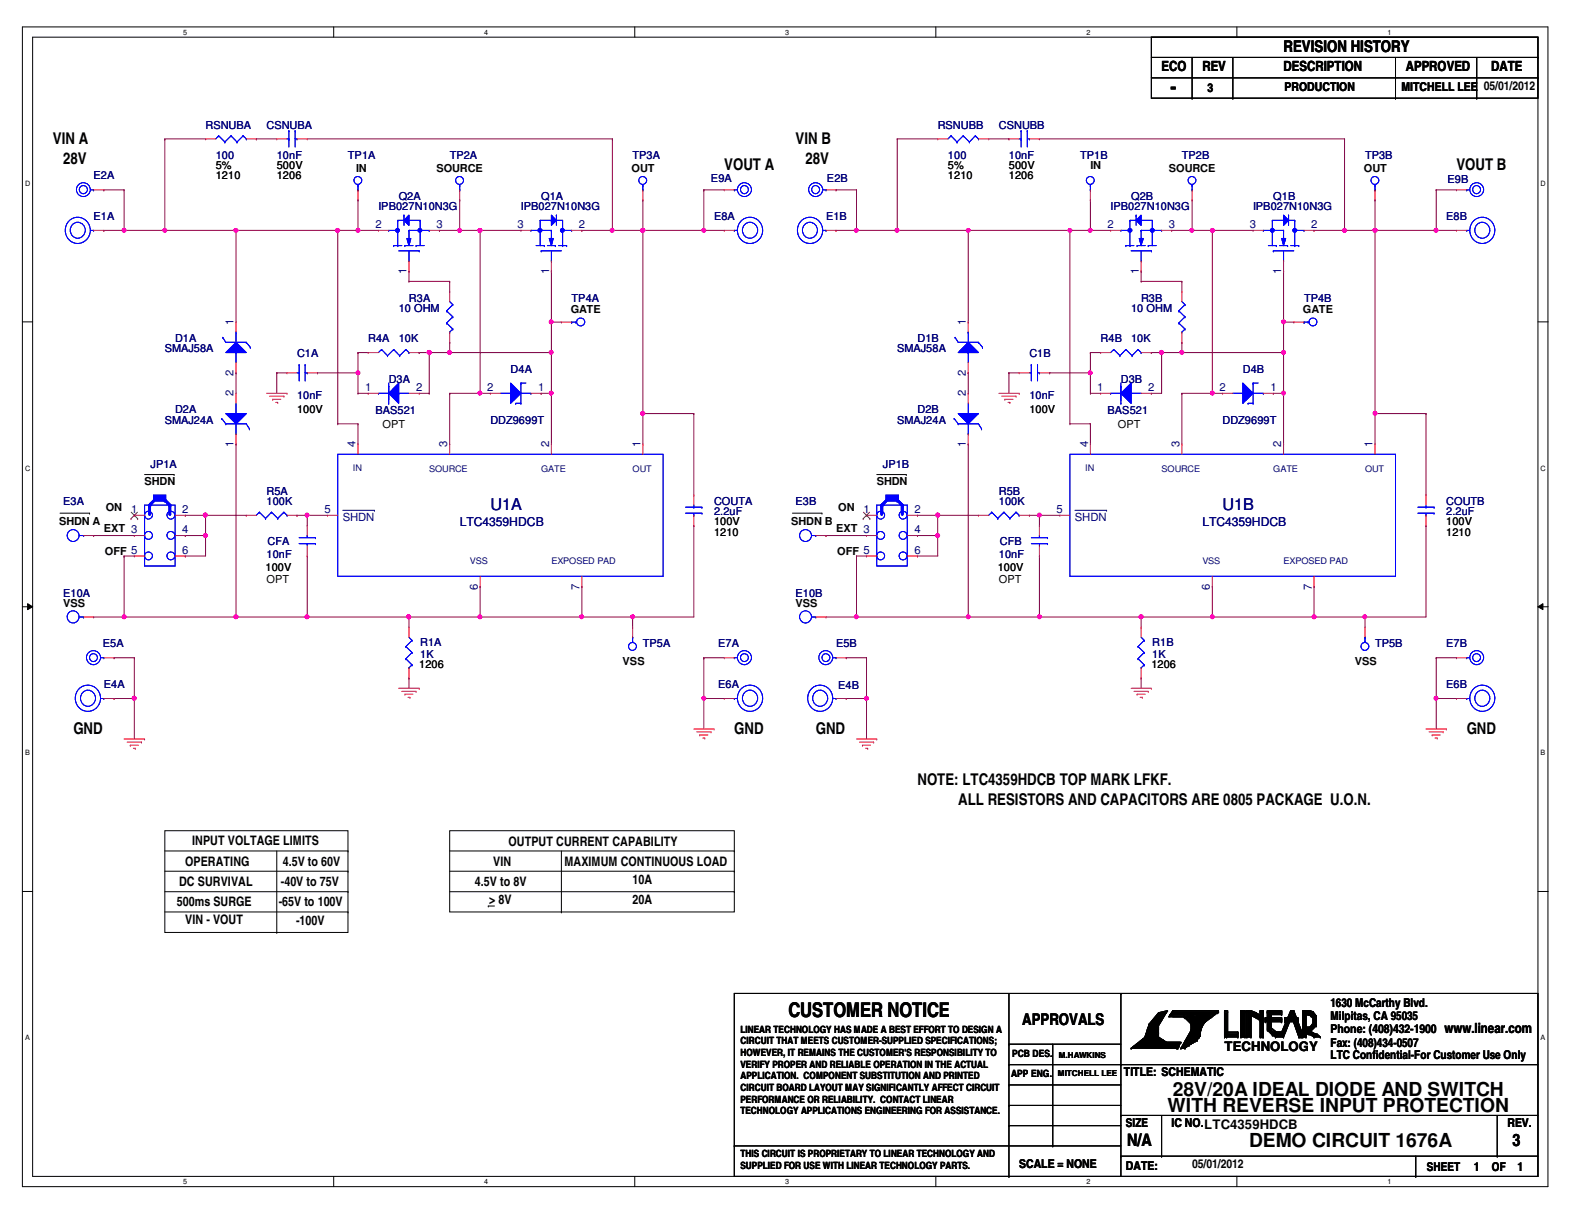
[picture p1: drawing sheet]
<svg xmlns="http://www.w3.org/2000/svg" width="279mm" height="216mm" viewBox="0 0 279 216" stroke-linecap="round" stroke-linejoin="round" font-family="sans-serif">
<defs><g id="words">
<text font-size="3.8" x="208.1" y="16.6">-</text>
<text font-size="3.6" x="140.1" y="180.6">CUSTOMER NOTICE</text>
<g font-size="3.4">
<text x="207.5" y="197.6">WITH REVERSE INPUT PROTECTION</text>
<text x="208.4" y="194.7">28V/20A IDEAL DIODE AND SWITCH</text>
<text x="222" y="203.8">DEMO CIRCUIT 1676A</text>
</g>
<g font-size="3">
<text x="200.3" y="203.6">N/A</text>
<text x="268.8" y="203.6">3</text>
</g>
<g font-size="2.9">
<text x="228.1" y="9.3">REVISION HISTORY</text>
<text x="9.4" y="25.5">VIN A</text>
<text x="11.2" y="29.2">28V</text>
<text x="141.4" y="25.5">VIN B</text>
<text x="143.2" y="29.2">28V</text>
<text x="128.7" y="30.2">VOUT A</text>
<text x="258.9" y="30.2">VOUT B</text>
<text x="13" y="130.4">GND</text>
<text x="130.5" y="130.4">GND</text>
<text x="145" y="130.4">GND</text>
<text x="260.7" y="130.4">GND</text>
<text x="163.1" y="139.4">NOTE: LTC4359HDCB TOP MARK LFKF.</text>
<text x="170.3" y="143">ALL RESISTORS AND CAPACITORS ARE 0805 PACKAGE U.O.N.</text>
<text x="181.7" y="182.1">APPROVALS</text>
</g>
<g font-size="2.9" fill="#00007f">
<text x="87.2" y="90.6">U1A</text>
<text x="217.3" y="90.6">U1B</text>
</g>
<g font-size="2.5">
<text x="206.5" y="12.5">ECO</text>
<text x="213.7" y="12.5">REV</text>
<text x="228.1" y="12.5">DESCRIPTION</text>
<text x="249.9" y="12.5">APPROVED</text>
<text x="265" y="12.5">DATE</text>
<text x="256.7" y="183.6">www.linear.com</text>
</g>
<g font-size="2.3">
<text x="32.9" y="153.8">OPERATING</text>
<text x="34.2" y="150.2">INPUT VOLTAGE LIMITS</text>
<text x="50.2" y="153.8">4.5V to 60V</text>
<text x="87.7" y="153.8">VIN</text>
<text x="90.4" y="150.3">OUTPUT CURRENT CAPABILITY</text>
<text x="100.3" y="153.8">MAXIMUM CONTINUOUS LOAD</text>
<text x="31.5" y="161">500ms SURGE</text>
<text x="31.8" y="157.4">DC SURVIVAL</text>
<text x="49.5" y="161">-65V to 100V</text>
<text x="49.9" y="157.4">-40V to 75V</text>
<text x="84.4" y="157.4">4.5V to 8V</text>
<text x="87" y="160.7">&gt; 8V</text>
<text x="112.4" y="160.7">20A</text>
<text x="112.4" y="157">10A</text>
<text x="32.9" y="164.3">VIN - VOUT</text>
<text x="52.6" y="164.4">-100V</text>
<text x="217.6" y="186.8">TECHNOLOGY</text>
</g>
<g font-size="2.2">
<text x="214.6" y="16.4">3</text>
<text x="228.3" y="16.2">PRODUCTION</text>
<text x="249.1" y="16.2">MITCHELL LEE</text>
<text x="263.7" y="16">05/01/2012</text>
<text x="236.5" y="178.9">1630 McCarthy Blvd.</text>
<text x="236.5" y="186">Fax: (408)434-0507</text>
<text x="236.5" y="181.3">Milpitas, CA 95035</text>
<text x="236.5" y="183.6">Phone: (408)432-1900</text>
<text x="199.8" y="191.2">TITLE: SCHEMATIC</text>
<text x="236.5" y="188.1">LTC Confidential-For Customer Use Only</text>
<text x="200.1" y="200.2">SIZE</text>
<text x="208.2" y="200.2">IC NO.LTC4359HDCB</text>
<text x="208.2" y="200.2">IC NO.</text>
<text x="267.9" y="200.2">REV.</text>
<text x="181.1" y="207.5">SCALE = NONE</text>
<text x="200.1" y="207.9">DATE:</text>
<text x="211.9" y="207.5">05/01/2012</text>
<text x="253.6" y="208">SHEET</text>
<text x="262" y="208">1</text>
<text x="265.2" y="208">OF</text>
<text x="269.7" y="208">1</text>
</g>
<g font-size="2.2" fill="#00007f">
<text x="81.7" y="93.6">LTC4359HDCB</text>
<text x="213.7" y="93.6">LTC4359HDCB</text>
</g>
<g font-size="2" fill="#00007f">
<text x="66.7" y="40.5">2</text>
<text x="77.6" y="40.5">3</text>
<text x="92" y="40.5">3</text>
<text x="102.9" y="40.5">2</text>
<text x="196.8" y="40.5">2</text>
<text x="207.7" y="40.5">3</text>
<text x="222.2" y="40.5">3</text>
<text x="233" y="40.5">2</text>
<text x="72.3" y="48.7" transform="rotate(-90 72.3 48.7)">1</text>
<text x="97.6" y="48.7" transform="rotate(-90 97.6 48.7)">1</text>
<text x="202.4" y="48.7" transform="rotate(-90 202.4 48.7)">1</text>
<text x="227.7" y="48.7" transform="rotate(-90 227.7 48.7)">1</text>
<text x="41.5" y="57.7" transform="rotate(-90 41.5 57.7)">1</text>
<text x="171.7" y="57.7" transform="rotate(-90 171.7 57.7)">1</text>
<text x="41.5" y="70.4" transform="rotate(-90 41.5 70.4)">2</text>
<text x="41.5" y="66.8" transform="rotate(-90 41.5 66.8)">2</text>
<text x="64.9" y="69.5">1</text>
<text x="74" y="69.5">2</text>
<text x="86.6" y="69.5">2</text>
<text x="95.6" y="69.5">1</text>
<text x="171.7" y="70.4" transform="rotate(-90 171.7 70.4)">2</text>
<text x="171.7" y="66.8" transform="rotate(-90 171.7 66.8)">2</text>
<text x="195" y="69.5">1</text>
<text x="204.1" y="69.5">2</text>
<text x="216.7" y="69.5">2</text>
<text x="225.8" y="69.5">1</text>
<text x="41.5" y="79.5" transform="rotate(-90 41.5 79.5)">1</text>
<text x="63.2" y="79.5" transform="rotate(-90 63.2 79.5)">4</text>
<text x="79.5" y="79.5" transform="rotate(-90 79.5 79.5)">3</text>
<text x="97.6" y="79.5" transform="rotate(-90 97.6 79.5)">2</text>
<text x="113.8" y="79.5" transform="rotate(-90 113.8 79.5)">1</text>
<text x="171.7" y="79.5" transform="rotate(-90 171.7 79.5)">1</text>
<text x="193.4" y="79.5" transform="rotate(-90 193.4 79.5)">4</text>
<text x="209.6" y="79.5" transform="rotate(-90 209.6 79.5)">3</text>
<text x="227.7" y="79.5" transform="rotate(-90 227.7 79.5)">2</text>
<text x="244" y="79.5" transform="rotate(-90 244 79.5)">1</text>
<text x="23.3" y="91.1">1</text>
<text x="32.4" y="94.7">4</text>
<text x="32.4" y="91.1">2</text>
<text x="57.7" y="91.1">5</text>
<text x="60.9" y="92.5">SHDN</text>
<text x="153.5" y="91.1">1</text>
<text x="162.5" y="94.7">4</text>
<text x="162.5" y="91.1">2</text>
<text x="187.8" y="91.1">5</text>
<text x="191.1" y="92.5">SHDN</text>
<text x="32.4" y="98.4">6</text>
<text x="162.5" y="98.4">6</text>
<text x="84.9" y="104.8" transform="rotate(-90 84.9 104.8)">6</text>
<text x="103" y="104.8" transform="rotate(-90 103 104.8)">7</text>
<text x="215.1" y="104.8" transform="rotate(-90 215.1 104.8)">6</text>
<text x="233.1" y="104.8" transform="rotate(-90 233.1 104.8)">7</text>
</g>
<g font-size="1.9" fill="#00007f">
<text x="36.5" y="22.9">RSNUBA</text>
<text x="47.4" y="22.9">CSNUBA</text>
<text x="166.7" y="22.9">RSNUBB</text>
<text x="177.5" y="22.9">CSNUBB</text>
<text x="38.4" y="28.3">100</text>
<text x="49.2" y="28.3">10nF</text>
<text x="61.8" y="28.3">TP1A</text>
<text x="79.9" y="28.3">TP2A</text>
<text x="112.4" y="28.3">TP3A</text>
<text x="168.5" y="28.3">100</text>
<text x="179.3" y="28.3">10nF</text>
<text x="192" y="28.3">TP1B</text>
<text x="210.1" y="28.3">TP2B</text>
<text x="242.6" y="28.3">TP3B</text>
<text x="16.6" y="31.9">E2A</text>
<text x="70.9" y="35.5">Q2A</text>
<text x="96.2" y="35.5">Q1A</text>
<text x="126.4" y="32.3">E9A</text>
<text x="147" y="32.3">E2B</text>
<text x="201" y="35.5">Q2B</text>
<text x="226.3" y="35.5">Q1B</text>
<text x="257.3" y="32.6">E9B</text>
<text x="16.6" y="39.1">E1A</text>
<text x="67.3" y="37.3">IPB027N10N3G</text>
<text x="92.6" y="37.3">IPB027N10N3G</text>
<text x="126.9" y="39.1">E8A</text>
<text x="146.8" y="39.1">E1B</text>
<text x="197.4" y="37.3">IPB027N10N3G</text>
<text x="222.7" y="37.3">IPB027N10N3G</text>
<text x="257" y="39.1">E8B</text>
<text x="72.7" y="53.6">R3A</text>
<text x="101.6" y="53.6">TP4A</text>
<text x="202.8" y="53.6">R3B</text>
<text x="231.8" y="53.6">TP4B</text>
<text x="70.9" y="55.4">10 OHM</text>
<text x="201" y="55.4">10 OHM</text>
<text x="29.3" y="62.6">SMAJ58A</text>
<text x="31.1" y="60.8">D1A</text>
<text x="52.8" y="63.5">C1A</text>
<text x="65.4" y="60.8">R4A</text>
<text x="70.9" y="60.8">10K</text>
<text x="159.5" y="62.6">SMAJ58A</text>
<text x="163.1" y="60.8">D1B</text>
<text x="183" y="63.5">C1B</text>
<text x="195.6" y="60.8">R4B</text>
<text x="201" y="60.8">10K</text>
<text x="52.8" y="70.9">10nF</text>
<text x="69.1" y="68">D3A</text>
<text x="90.8" y="66.2">D4A</text>
<text x="183" y="70.9">10nF</text>
<text x="199.2" y="68">D3B</text>
<text x="220.9" y="66.2">D4B</text>
<text x="29.3" y="75.3">SMAJ24A</text>
<text x="31.1" y="73.4">D2A</text>
<text x="66.7" y="73.6">BAS521</text>
<text x="87.2" y="75.3">DDZ9699T</text>
<text x="159.5" y="75.3">SMAJ24A</text>
<text x="163.1" y="73.4">D2B</text>
<text x="196.8" y="73.6">BAS521</text>
<text x="217.3" y="75.3">DDZ9699T</text>
<text x="26.8" y="83.2">JP1A</text>
<text x="156.9" y="83.2">JP1B</text>
<text x="11.2" y="89.7">E3A</text>
<text x="47.4" y="89.7">100K</text>
<text x="47.4" y="87.9">R5A</text>
<text x="126.9" y="89.7">COUTA</text>
<text x="141.4" y="89.7">E3B</text>
<text x="177.5" y="89.7">100K</text>
<text x="177.5" y="87.9">R5B</text>
<text x="257" y="89.7">COUTB</text>
<text x="126.9" y="91.5">2.2uF</text>
<text x="257" y="91.5">2.2uF</text>
<text x="47.4" y="99.1">10nF</text>
<text x="47.5" y="96.8">CFA</text>
<text x="177.5" y="99.1">10nF</text>
<text x="177.7" y="96.8">CFB</text>
<text x="11.2" y="106">E10A</text>
<text x="141.4" y="106">E10B</text>
<text x="18.3" y="115">E5A</text>
<text x="74.7" y="117">1K</text>
<text x="74.7" y="114.9">R1A</text>
<text x="114.3" y="115">TP5A</text>
<text x="127.6" y="115">E7A</text>
<text x="148.6" y="115">E5B</text>
<text x="204.8" y="114.9">R1B</text>
<text x="204.8" y="117">1K</text>
<text x="244.4" y="115">TP5B</text>
<text x="257" y="115">E7B</text>
<text x="18.5" y="122.3">E4A</text>
<text x="127.6" y="122.3">E6A</text>
<text x="149" y="122.4">E4B</text>
<text x="257" y="122.3">E6B</text>
</g>
<g font-size="1.9">
<text x="38.4" y="30.1">5%</text>
<text x="38.4" y="31.9">1210</text>
<text x="49.2" y="30.1">500V</text>
<text x="49.2" y="31.9">1206</text>
<text x="63.3" y="30.5">IN</text>
<text x="77.6" y="30.5">SOURCE</text>
<text x="112.3" y="30.5">OUT</text>
<text x="168.5" y="30.1">5%</text>
<text x="168.5" y="31.9">1210</text>
<text x="179.3" y="30.1">500V</text>
<text x="179.3" y="31.9">1206</text>
<text x="193.8" y="30.1">IN</text>
<text x="207.7" y="30.5">SOURCE</text>
<text x="242.4" y="30.5">OUT</text>
<text x="101.4" y="55.6">GATE</text>
<text x="231.6" y="55.6">GATE</text>
<text x="52.8" y="73.4">100V</text>
<text x="68" y="76">OPT</text>
<text x="183" y="73.4">100V</text>
<text x="198.7" y="76">OPT</text>
<text x="25.7" y="86.1">SHDN</text>
<text x="155.8" y="86.1">SHDN</text>
<text x="10.5" y="93.2">SHDN A</text>
<text x="18.5" y="94.5">EXT 3</text>
<text x="18.8" y="90.8">ON</text>
<text x="126.9" y="93.3">100V</text>
<text x="126.9" y="95.2">1210</text>
<text x="140.6" y="93.2">SHDN B</text>
<text x="148.6" y="94.5">EXT 3</text>
<text x="149" y="90.8">ON</text>
<text x="257" y="93.3">100V</text>
<text x="257" y="95.2">1210</text>
<text x="18.6" y="98.6">OFF 5</text>
<text x="47.2" y="101.5">100V</text>
<text x="148.8" y="98.6">OFF 5</text>
<text x="177.3" y="101.5">100V</text>
<text x="11.2" y="107.9">VSS</text>
<text x="47.4" y="103.6">OPT</text>
<text x="141.4" y="107.9">VSS</text>
<text x="177.5" y="103.6">OPT</text>
<text x="74.5" y="118.7">1206</text>
<text x="110.7" y="118.2">VSS</text>
<text x="204.6" y="118.7">1206</text>
<text x="240.8" y="118.2">VSS</text>
</g>
<g font-size="1.8">
<text x="131.6" y="183.5">LINEAR TECHNOLOGY HAS MADE A BEST EFFORT TO DESIGN A</text>
<text x="131.6" y="185.5">CIRCUIT THAT MEETS CUSTOMER-SUPPLIED SPECIFICATIONS;</text>
<text x="131.6" y="187.6">HOWEVER, IIIT REMAINS THE CUSTOMER'S RESPONSIBILITY TO</text>
<text x="131.6" y="187.6">HOWEVER, T REMAINS THE CUSTOMER'S RESPONSIBILITY TO</text>
<text x="131.6" y="189.7">VERIFY PROPER AND RELIABLE OPERATION IIIN THE ACTUAL</text>
<text x="131.6" y="189.7">VERIFY PROPER AND RELIABLE OPERATION N THE ACTUAL</text>
<text x="131.6" y="191.8">APPLICATION. COMPONENT SUBSTITUTION AND PRINTED</text>
<text x="179.7" y="191.4">APP ENG.</text>
<text x="179.9" y="187.8">PCB DES.</text>
<text x="131.6" y="193.8">CIRCUIT BOARD LAYOUT MAY SIGNIFICANTLY AFFECT CIRCUIT</text>
<text x="131.6" y="198">TECHNOLOGY APPLICATIONS ENGINEERING FOR ASSISTANCE.</text>
<text x="131.6" y="195.9">PERFORMANCE OR RELIABILITY. CONTACT LINEAR</text>
<text x="131.6" y="207.7">SUPPLIED FOR USE WITH LINEAR TECHNOLOGY PARTS.</text>
<text x="131.6" y="205.5">THIS CIRCUIT IIIS PROPRIETARY TO LINEAR TECHNOLOGY AND</text>
<text x="131.6" y="205.5">THIS CIRCUIT S PROPRIETARY TO LINEAR TECHNOLOGY AND</text>
</g>
<g font-size="1.6" fill="#00007f">
<text x="62.7" y="83.8">IN</text>
<text x="76.3" y="83.9">SOURCE</text>
<text x="96.2" y="83.9">GATE</text>
<text x="112.4" y="83.9">OUT</text>
<text x="192.9" y="83.8">IN</text>
<text x="206.5" y="83.9">SOURCE</text>
<text x="226.3" y="83.9">GATE</text>
<text x="242.6" y="83.9">OUT</text>
<text x="83.5" y="100.2">VSS</text>
<text x="98" y="100.2">EXPOSED PAD</text>
<text x="213.7" y="100.2">VSS</text>
<text x="228.1" y="100.2">EXPOSED PAD</text>
</g>
<g font-size="1.4">
<text x="188" y="191.3">MITCHELL LEE</text>
<text x="188.2" y="188">M.HAWKINS</text>
</g>
<g font-size="1.3">
<text x="32.6" y="6.1">5</text>
<text x="86.1" y="6.1">4</text>
<text x="139.6" y="6.1">3</text>
<text x="193.1" y="6.1">2</text>
<text x="246.6" y="6.1">1</text>
<text x="4.4" y="33">D</text>
<text x="273.8" y="33">D</text>
<text x="4.4" y="83.6">C</text>
<text x="273.8" y="83.6">C</text>
<text x="4.4" y="134.2">B</text>
<text x="273.8" y="134.2">B</text>
<text x="4.4" y="184.8">A</text>
<text x="273.8" y="184.8">A</text>
<text x="32.6" y="210.4">5</text>
<text x="86.1" y="210.4">4</text>
<text x="139.6" y="210.4">3</text>
<text x="193.1" y="210.4">2</text>
<text x="246.6" y="210.4">1</text>
</g>
</g></defs>
<path d="M4 4.8h271.1v206.1h-271.1zM5.8 6.6h267.5v202.4h-267.5z" fill="none" stroke="#000" stroke-width=".18"/>
<g fill="#fff">
<path d="M32.6 5h.6v1.4h-.6z"/>
<path d="M32.6 209.3h.6v1.4h-.6z"/>
</g>
<path d="M59.3 4.8v1.8M59.3 209v1.9" fill="none" stroke="#000" stroke-width=".18"/>
<g fill="#fff">
<path d="M86.1 5h.6v1.4h-.6z"/>
<path d="M86.1 209.3h.6v1.4h-.6z"/>
</g>
<path d="M112.8 4.8v1.8M112.8 209v1.9" fill="none" stroke="#000" stroke-width=".18"/>
<g fill="#fff">
<path d="M139.6 5h.7v1.4h-.7z"/>
<path d="M139.6 209.3h.7v1.4h-.7z"/>
</g>
<path d="M166.3 4.8v1.8M166.3 209v1.9" fill="none" stroke="#000" stroke-width=".18"/>
<g fill="#fff">
<path d="M193.1 5h.7v1.4h-.7z"/>
<path d="M193.1 209.3h.7v1.4h-.7z"/>
</g>
<path d="M219.8 4.8v1.8M219.8 209v1.9" fill="none" stroke="#000" stroke-width=".18"/>
<g fill="#fff">
<path d="M246.6 5h.7v1.4h-.7z"/>
<path d="M246.6 209.3h.7v1.4h-.7z"/>
<path d="M4.4 31.9h.9v1.4h-.9z"/>
<path d="M273.8 31.9h.9v1.4h-.9z"/>
<path d="M4.4 82.5h.9v1.4h-.9z"/>
<path d="M273.8 82.5h.9v1.4h-.9z"/>
</g>
<path d="M4 57.2h1.8M273.3 57.2h1.9" fill="none" stroke="#000" stroke-width=".18"/>
<g fill="#fff">
<path d="M4.4 133.1h.8v1.4h-.8z"/>
<path d="M273.8 133.1h.8v1.4h-.8z"/>
</g>
<path d="M4 107.8h1.8M4.9 107.3l.9 .5-.9 .5zM273.3 107.8l.9-.5v1zM273.3 107.8h1.9" fill="none" stroke="#000" stroke-width=".18"/>
<path d="M4.9 107.3l.9 .5-.9 .5zM273.3 107.8l.9-.5v1z" fill="#000"/>
<g fill="#fff">
<path d="M4.4 183.7h.8v1.4h-.8z"/>
<path d="M273.8 183.7h.8v1.4h-.8z"/>
</g>
<g fill="none" stroke="#000" stroke-width=".18">
<path d="M10.7 91.2h5.2M15.9 91.2h.1M25.7 84.3h5.2M30.9 84.3h.1M140.8 91.2h5.3M146.1 91.2h.1M155.8 84.3h5.3M161.1 84.3h.1M4 158.4h1.8M29.3 147.6h32.5v18.1h-32.5zM29.3 154.8h32.5M29.3 158.5h32.5"/>
<path d="M29.3 151.2h32.5M49.2 151.2v14.5M61.8 154.8h.1M61.8 158.5h.1M61.8 151.2h.1M79.9 147.6h50.6v14.5h-50.6zM79.9 154.8h50.6M79.9 158.5h50.6M79.9 151.2h50.6M99.8 151.2v10.9M130.5 154.8h.1M130.5 158.5h.1"/>
<path d="M130.5 151.2h.1M273.3 158.4h1.9M29.3 162.1h32.5M49.2 165.7h.1M61.8 162.1h.1M86.8 161h.1M86.8 161h1.1M99.8 162.1h.1"/>
</g>
<path d="M18.5 33.7h.1M18.5 33.7h3.6M22.1 33.7h.1M22.1 33.7v7.2" fill="none" stroke="#7f003f" stroke-width=".18"/>
<circle cx="22.1" cy="40.9" r=".34" fill="#f0f"/>
<circle cx="22.1" cy="40.9" r=".34" fill="none" stroke="#f0f" stroke-width=".18"/>
<path d="M18.5 40.9h.1M18.5 40.9h3.6M42 40.9h.1M42 40.9v16.3M42 66.3h.1M42 66.3v3.6M54.6 91.6h.1M54.6 91.6h3.6" fill="none" stroke="#7f003f" stroke-width=".18"/>
<circle cx="54.6" cy="91.5" r=".34" fill="#f0f"/>
<circle cx="54.6" cy="91.5" r=".34" fill="none" stroke="#f0f" stroke-width=".18"/>
<path d="M22.1 98.8h.1M22.1 98.8h1.8M22.1 98.8v10.8M54.6 91.6h.1M54.6 91.6v1.8" fill="none" stroke="#7f003f" stroke-width=".18"/>
<circle cx="22.1" cy="109.6" r=".34" fill="#f0f"/>
<circle cx="22.1" cy="109.6" r=".34" fill="none" stroke="#f0f" stroke-width=".18"/>
<path d="M42 78.9h.1M42 78.9v30.7h-19.9M22.1 109.6h.1" fill="none" stroke="#7f003f" stroke-width=".18"/>
<circle cx="41.9" cy="109.6" r=".36" fill="#f0f"/>
<circle cx="41.9" cy="109.6" r=".36" fill="none" stroke="#f0f" stroke-width=".18"/>
<path d="M32.9 91.6h.1M32.9 91.6h3.6" fill="none" stroke="#7f003f" stroke-width=".18"/>
<circle cx="36.5" cy="91.5" r=".34" fill="#f0f"/>
<circle cx="36.5" cy="91.5" r=".34" fill="none" stroke="#f0f" stroke-width=".18"/>
<path d="M36.5 95.2h.1M36.5 95.2v3.6" fill="none" stroke="#7f003f" stroke-width=".18"/>
<circle cx="36.5" cy="95.2" r=".34" fill="#f0f"/>
<circle cx="36.5" cy="95.2" r=".34" fill="none" stroke="#f0f" stroke-width=".18"/>
<path d="M16.6 95.2h.1M16.6 95.2h7.3M32.9 98.8h.1M32.9 98.8h3.6M52.8 91.6h.1M52.8 91.6h1.8M54.6 98.8h.1M54.6 98.8v10.8h-12.6M42 109.6h.1" fill="none" stroke="#7f003f" stroke-width=".18"/>
<circle cx="54.6" cy="109.6" r=".34" fill="#f0f"/>
<circle cx="54.6" cy="109.6" r=".34" fill="none" stroke="#f0f" stroke-width=".18"/>
<path d="M54.6 109.6h.1M54.6 109.6h18.1" fill="none" stroke="#7f003f" stroke-width=".18"/>
<circle cx="72.6" cy="109.6" r=".34" fill="#f0f"/>
<circle cx="72.6" cy="109.6" r=".34" fill="none" stroke="#f0f" stroke-width=".18"/>
<path d="M72.7 109.6h.1M72.7 109.6v1.9M85.3 104.2h.1M85.3 104.2v5.4M72.7 120.5h.1M72.7 120.5v1.8" fill="none" stroke="#7f003f" stroke-width=".18"/>
<circle cx="85.3" cy="109.6" r=".34" fill="#f0f"/>
<circle cx="85.3" cy="109.6" r=".34" fill="none" stroke="#f0f" stroke-width=".18"/>
<path d="M112.4 109.6h.1M112.4 109.6h10.9" fill="none" stroke="#7f003f" stroke-width=".18"/>
<circle cx="112.4" cy="109.6" r=".34" fill="#f0f"/>
<circle cx="112.4" cy="109.6" r=".34" fill="none" stroke="#f0f" stroke-width=".18"/>
<g fill="none" stroke="#7f003f" stroke-width=".18">
<path d="M79.9 69.9h.1M79.9 69.9v9M85.3 69.9h.1M85.3 69.9h1.9M96.2 69.9h.1M96.2 69.9h1.8M98 69.9h.1M98 69.9v9M123.3 73.5h.1M123.3 73.5v14.5M123.3 93.4h.1M123.3 93.4v16.2"/>
<path d="M112.4 109.6h.1M112.4 109.6v1.9"/>
</g>
<circle cx="98" cy="69.8" r=".34" fill="#f0f"/>
<circle cx="98" cy="69.8" r=".34" fill="none" stroke="#f0f" stroke-width=".18"/>
<path d="M103.4 109.6h.1M103.4 109.6h9" fill="none" stroke="#7f003f" stroke-width=".18"/>
<circle cx="103.4" cy="109.6" r=".34" fill="#f0f"/>
<circle cx="103.4" cy="109.6" r=".34" fill="none" stroke="#f0f" stroke-width=".18"/>
<path d="M114.3 73.5h.1M114.3 73.5v5.4M114.3 73.5h9M103.4 104.2h.1M103.4 104.2v5.4" fill="none" stroke="#7f003f" stroke-width=".18"/>
<circle cx="114.2" cy="73.4" r=".36" fill="#f0f"/>
<circle cx="114.2" cy="73.4" r=".36" fill="none" stroke="#f0f" stroke-width=".18"/>
<path d="M108.8 40.9h.1M108.8 40.9h5.5" fill="none" stroke="#7f003f" stroke-width=".18"/>
<circle cx="108.8" cy="40.9" r=".34" fill="#f0f"/>
<circle cx="108.8" cy="40.9" r=".34" fill="none" stroke="#f0f" stroke-width=".18"/>
<path d="M85.3 40.9h.1M85.3 40.9h7.3M114.3 40.9h.1M114.3 40.9v32.6M98 62.7h.1M98 62.7v7.2" fill="none" stroke="#7f003f" stroke-width=".18"/>
<circle cx="114.2" cy="40.9" r=".36" fill="#f0f"/>
<circle cx="114.2" cy="40.9" r=".36" fill="none" stroke="#f0f" stroke-width=".18"/>
<path d="M114.3 35.5h.1M114.3 35.5v5.4M98 57.2h.1M98 48.2h.1M98 57.2h1.8M98 48.2v9M72.7 109.6h.1M72.7 109.6h30.7M85.3 109.6h.1" fill="none" stroke="#7f003f" stroke-width=".18"/>
<circle cx="72.6" cy="109.6" r=".34" fill="#f0f"/>
<circle cx="72.6" cy="109.6" r=".34" fill="none" stroke="#f0f" stroke-width=".18"/>
<path d="M81.7 40.9h.1M81.7 40.9h3.6M32.9 95.2h.1M32.9 95.2h3.6" fill="none" stroke="#7f003f" stroke-width=".18"/>
<circle cx="85.3" cy="40.9" r=".34" fill="#f0f"/>
<circle cx="85.3" cy="40.9" r=".34" fill="none" stroke="#f0f" stroke-width=".18"/>
<path d="M79.9 62.7h.1M79.9 62.7h18.1" fill="none" stroke="#7f003f" stroke-width=".18"/>
<circle cx="98" cy="62.6" r=".34" fill="#f0f"/>
<circle cx="98" cy="62.6" r=".34" fill="none" stroke="#f0f" stroke-width=".18"/>
<path d="M98 57.2h.1M98 57.2v5.5" fill="none" stroke="#7f003f" stroke-width=".18"/>
<circle cx="98" cy="57.2" r=".34" fill="#f0f"/>
<circle cx="98" cy="57.2" r=".34" fill="none" stroke="#f0f" stroke-width=".18"/>
<path d="M79.9 60.8h.1M79.9 60.8v1.9" fill="none" stroke="#7f003f" stroke-width=".18"/>
<circle cx="79.9" cy="62.6" r=".34" fill="#f0f"/>
<circle cx="79.9" cy="62.6" r=".34" fill="none" stroke="#f0f" stroke-width=".18"/>
<path d="M74.5 62.7h.1M74.5 62.7h1.8" fill="none" stroke="#7f003f" stroke-width=".18"/>
<circle cx="76.3" cy="62.6" r=".34" fill="#f0f"/>
<circle cx="76.3" cy="62.6" r=".34" fill="none" stroke="#f0f" stroke-width=".18"/>
<path d="M63.6 66.3h.1M63.6 66.3v3.6M76.3 62.7h.1M76.3 62.7v7.2" fill="none" stroke="#7f003f" stroke-width=".18"/>
<circle cx="63.6" cy="66.2" r=".34" fill="#f0f"/>
<circle cx="63.6" cy="66.2" r=".34" fill="none" stroke="#f0f" stroke-width=".18"/>
<path d="M60 40.9h.1M60 40.9v34.4M60 75.3h.1M60 75.3h3.6M63.6 62.7h.1M63.6 75.3h.1M63.6 62.7h1.8M63.6 75.3v3.6" fill="none" stroke="#7f003f" stroke-width=".18"/>
<circle cx="60" cy="40.9" r=".36" fill="#f0f"/>
<circle cx="60" cy="40.9" r=".36" fill="none" stroke="#f0f" stroke-width=".18"/>
<path d="M63.6 40.9h.1M63.6 40.9h3.7" fill="none" stroke="#7f003f" stroke-width=".18"/>
<circle cx="63.6" cy="40.9" r=".34" fill="#f0f"/>
<circle cx="63.6" cy="40.9" r=".34" fill="none" stroke="#f0f" stroke-width=".18"/>
<path d="M76.3 62.7h.1M76.3 62.7h3.6M79.9 69.9h.1M79.9 69.9h5.4" fill="none" stroke="#7f003f" stroke-width=".18"/>
<circle cx="76.3" cy="62.6" r=".34" fill="#f0f"/>
<circle cx="76.3" cy="62.6" r=".34" fill="none" stroke="#f0f" stroke-width=".18"/>
<path d="M63.6 35.5h.1M63.6 35.5v5.4h-3.6M81.7 35.5h.1M81.7 35.5v5.4M60 40.9h.1M72.7 50h.1M72.7 50h7.2M79.9 50h.1M79.9 50v1.8M56.4 66.3h.1M63.6 62.7h.1M63.6 62.7v3.6h-7.2" fill="none" stroke="#7f003f" stroke-width=".18"/>
<circle cx="81.7" cy="40.9" r=".34" fill="#f0f"/>
<circle cx="81.7" cy="40.9" r=".34" fill="none" stroke="#f0f" stroke-width=".18"/>
<path d="M72.7 48.2h.1M72.7 48.2v1.8M85.3 40.9h.1M85.3 40.9v29" fill="none" stroke="#7f003f" stroke-width=".18"/>
<circle cx="85.3" cy="69.8" r=".34" fill="#f0f"/>
<circle cx="85.3" cy="69.8" r=".34" fill="none" stroke="#f0f" stroke-width=".18"/>
<circle cx="85.3" cy="40.9" r=".34" fill="#f0f"/>
<circle cx="85.3" cy="40.9" r=".34" fill="none" stroke="#f0f" stroke-width=".18"/>
<path d="M42 40.9h.1M42 40.9h18M78.1 40.9h.1M78.1 40.9h3.6" fill="none" stroke="#7f003f" stroke-width=".18"/>
<circle cx="41.9" cy="40.9" r=".36" fill="#f0f"/>
<circle cx="41.9" cy="40.9" r=".36" fill="none" stroke="#f0f" stroke-width=".18"/>
<path d="M29.3 40.9h.1M29.3 40.9h12.7" fill="none" stroke="#7f003f" stroke-width=".18"/>
<circle cx="29.3" cy="40.9" r=".34" fill="#f0f"/>
<circle cx="29.3" cy="40.9" r=".34" fill="none" stroke="#f0f" stroke-width=".18"/>
<path d="M49.2 66.3h.1M49.2 66.3v3.6M49.2 66.3h1.8M36.5 91.6h.1M36.5 91.6h7.3M36.5 91.6v3.6" fill="none" stroke="#7f003f" stroke-width=".18"/>
<circle cx="36.5" cy="91.5" r=".34" fill="#f0f"/>
<circle cx="36.5" cy="91.5" r=".34" fill="none" stroke="#f0f" stroke-width=".18"/>
<path d="M125.1 33.7h.1M125.1 33.7h3.6M125.1 33.7v7.2M125.1 40.9h.1M125.1 40.9h3.6" fill="none" stroke="#7f003f" stroke-width=".18"/>
<circle cx="125.1" cy="40.9" r=".34" fill="#f0f"/>
<circle cx="125.1" cy="40.9" r=".34" fill="none" stroke="#f0f" stroke-width=".18"/>
<path d="M125.1 116.9h.1M125.1 116.9h3.6M125.1 124.1h.1M125.1 124.1v5.4" fill="none" stroke="#7f003f" stroke-width=".18"/>
<circle cx="125.1" cy="124.1" r=".34" fill="#f0f"/>
<circle cx="125.1" cy="124.1" r=".34" fill="none" stroke="#f0f" stroke-width=".18"/>
<path d="M20.3 116.9h.1M20.3 116.9h3.6M23.9 124.1h.1M23.9 124.1v7.2M125.1 124.1h.1M125.1 124.1h3.6" fill="none" stroke="#7f003f" stroke-width=".18"/>
<circle cx="23.9" cy="124.1" r=".36" fill="#f0f"/>
<circle cx="23.9" cy="124.1" r=".36" fill="none" stroke="#f0f" stroke-width=".18"/>
<g fill="none" stroke="#7f003f" stroke-width=".18">
<path d="M244.4 35.5h.1M244.4 35.5v5.4M228.1 57.2h.1M228.1 48.2h.1M228.1 57.2h1.9M228.1 48.2v9M125.1 116.9h.1M125.1 116.9v7.2M202.8 109.6h.1M202.8 109.6h30.8M215.5 109.6h.1M20.3 124.1h.1"/>
<path d="M20.3 124.1h3.6"/>
</g>
<circle cx="202.8" cy="109.6" r=".34" fill="#f0f"/>
<circle cx="202.8" cy="109.6" r=".34" fill="none" stroke="#f0f" stroke-width=".18"/>
<path d="M211.9 40.9h.1M211.9 40.9h3.6M163.1 95.2h.1M163.1 95.2h3.6" fill="none" stroke="#7f003f" stroke-width=".18"/>
<circle cx="215.5" cy="40.9" r=".34" fill="#f0f"/>
<circle cx="215.5" cy="40.9" r=".34" fill="none" stroke="#f0f" stroke-width=".18"/>
<path d="M210.1 62.7h.1M210.1 62.7h18" fill="none" stroke="#7f003f" stroke-width=".18"/>
<circle cx="228.1" cy="62.6" r=".34" fill="#f0f"/>
<circle cx="228.1" cy="62.6" r=".34" fill="none" stroke="#f0f" stroke-width=".18"/>
<path d="M228.1 57.2h.1M228.1 57.2v5.5" fill="none" stroke="#7f003f" stroke-width=".18"/>
<circle cx="228.1" cy="57.2" r=".34" fill="#f0f"/>
<circle cx="228.1" cy="57.2" r=".34" fill="none" stroke="#f0f" stroke-width=".18"/>
<path d="M210.1 60.8h.1M210.1 60.8v1.9" fill="none" stroke="#7f003f" stroke-width=".18"/>
<circle cx="210.1" cy="62.6" r=".34" fill="#f0f"/>
<circle cx="210.1" cy="62.6" r=".34" fill="none" stroke="#f0f" stroke-width=".18"/>
<path d="M255.3 40.9h.1M255.3 40.9h3.6" fill="none" stroke="#7f003f" stroke-width=".18"/>
<circle cx="255.2" cy="40.9" r=".34" fill="#f0f"/>
<circle cx="255.2" cy="40.9" r=".34" fill="none" stroke="#f0f" stroke-width=".18"/>
<path d="M255.3 33.7h.1M255.3 33.7h3.6M255.3 33.7v7.2M255.3 116.9h.1M255.3 116.9h3.6M255.3 124.1h.1M255.3 124.1v5.4" fill="none" stroke="#7f003f" stroke-width=".18"/>
<circle cx="255.2" cy="124.1" r=".34" fill="#f0f"/>
<circle cx="255.2" cy="124.1" r=".34" fill="none" stroke="#f0f" stroke-width=".18"/>
<path d="M150.4 116.9h.1M150.4 116.9h3.6M154 124.1h.1M154 124.1v7.2M255.3 124.1h.1M255.3 124.1h3.6" fill="none" stroke="#7f003f" stroke-width=".18"/>
<circle cx="154" cy="124.1" r=".34" fill="#f0f"/>
<circle cx="154" cy="124.1" r=".34" fill="none" stroke="#f0f" stroke-width=".18"/>
<path d="M204.6 62.7h.1M204.6 62.7h1.9M255.3 116.9h.1M255.3 116.9v7.2M150.4 124.1h.1M150.4 124.1h3.6" fill="none" stroke="#7f003f" stroke-width=".18"/>
<circle cx="206.4" cy="62.6" r=".34" fill="#f0f"/>
<circle cx="206.4" cy="62.6" r=".34" fill="none" stroke="#f0f" stroke-width=".18"/>
<path d="M193.8 69.9h.1M193.8 66.3h.1M193.8 69.9h1.8M193.8 66.3v3.6M204.6 69.9h.1M206.5 62.7h.1M206.5 62.7v7.2h-1.9" fill="none" stroke="#7f003f" stroke-width=".18"/>
<circle cx="193.8" cy="66.2" r=".34" fill="#f0f"/>
<circle cx="193.8" cy="66.2" r=".34" fill="none" stroke="#f0f" stroke-width=".18"/>
<path d="M190.2 40.9h.1M190.2 40.9v34.4M190.2 75.3h.1M190.2 75.3h3.6M193.8 62.7h.1M193.8 75.3h.1M193.8 62.7h1.8M193.8 75.3v3.6" fill="none" stroke="#7f003f" stroke-width=".18"/>
<circle cx="190.2" cy="40.9" r=".34" fill="#f0f"/>
<circle cx="190.2" cy="40.9" r=".34" fill="none" stroke="#f0f" stroke-width=".18"/>
<path d="M193.8 40.9h.1M193.8 40.9h3.6" fill="none" stroke="#7f003f" stroke-width=".18"/>
<circle cx="193.8" cy="40.9" r=".34" fill="#f0f"/>
<circle cx="193.8" cy="40.9" r=".34" fill="none" stroke="#f0f" stroke-width=".18"/>
<path d="M206.5 62.7h.1M206.5 62.7h3.6M210.1 69.9h.1M210.1 69.9h5.4" fill="none" stroke="#7f003f" stroke-width=".18"/>
<circle cx="206.4" cy="62.6" r=".34" fill="#f0f"/>
<circle cx="206.4" cy="62.6" r=".34" fill="none" stroke="#f0f" stroke-width=".18"/>
<path d="M172.1 40.9h.1M172.1 40.9v16.3M190.2 40.9h.1M190.2 40.9h3.6M202.8 50h.1M202.8 50h7.3M210.1 50h.1M210.1 50v1.8M172.1 66.3h.1M172.1 66.3v3.6M184.7 91.6h.1M184.7 91.6h3.7" fill="none" stroke="#7f003f" stroke-width=".18"/>
<circle cx="184.7" cy="91.5" r=".34" fill="#f0f"/>
<circle cx="184.7" cy="91.5" r=".34" fill="none" stroke="#f0f" stroke-width=".18"/>
<path d="M193.8 35.5h.1M193.8 35.5v5.4M211.9 35.5h.1M211.9 35.5v5.4M186.6 66.3h.1M193.8 62.7h.1M193.8 62.7v3.6h-7.2M184.7 91.6h.1M184.7 91.6v1.8" fill="none" stroke="#7f003f" stroke-width=".18"/>
<circle cx="211.8" cy="40.9" r=".34" fill="#f0f"/>
<circle cx="211.8" cy="40.9" r=".34" fill="none" stroke="#f0f" stroke-width=".18"/>
<path d="M202.8 48.2h.1M202.8 48.2v1.8M152.2 98.8h.1M152.2 98.8h1.8M152.2 98.8v10.8" fill="none" stroke="#7f003f" stroke-width=".18"/>
<circle cx="152.2" cy="109.6" r=".34" fill="#f0f"/>
<circle cx="152.2" cy="109.6" r=".34" fill="none" stroke="#f0f" stroke-width=".18"/>
<path d="M172.1 78.9h.1M172.1 78.9v30.7h-19.9M152.2 109.6h.1" fill="none" stroke="#7f003f" stroke-width=".18"/>
<circle cx="172.1" cy="109.6" r=".34" fill="#f0f"/>
<circle cx="172.1" cy="109.6" r=".34" fill="none" stroke="#f0f" stroke-width=".18"/>
<path d="M163.1 91.6h.1M163.1 91.6h3.6" fill="none" stroke="#7f003f" stroke-width=".18"/>
<circle cx="166.7" cy="91.5" r=".34" fill="#f0f"/>
<circle cx="166.7" cy="91.5" r=".34" fill="none" stroke="#f0f" stroke-width=".18"/>
<path d="M166.7 95.2h.1M166.7 95.2v3.6" fill="none" stroke="#7f003f" stroke-width=".18"/>
<circle cx="166.7" cy="95.2" r=".34" fill="#f0f"/>
<circle cx="166.7" cy="95.2" r=".34" fill="none" stroke="#f0f" stroke-width=".18"/>
<path d="M215.5 40.9h.1M215.5 40.9v29" fill="none" stroke="#7f003f" stroke-width=".18"/>
<circle cx="215.5" cy="69.8" r=".34" fill="#f0f"/>
<circle cx="215.5" cy="69.8" r=".34" fill="none" stroke="#f0f" stroke-width=".18"/>
<circle cx="215.5" cy="40.9" r=".34" fill="#f0f"/>
<circle cx="215.5" cy="40.9" r=".34" fill="none" stroke="#f0f" stroke-width=".18"/>
<path d="M172.1 40.9h.1M172.1 40.9h18.1M208.2 40.9h.1M208.2 40.9h3.7M146.8 95.2h.1M146.8 95.2h7.2M163.1 98.8h.1M163.1 98.8h3.6M183 91.6h.1M183 91.6h1.7" fill="none" stroke="#7f003f" stroke-width=".18"/>
<circle cx="172.1" cy="40.9" r=".34" fill="#f0f"/>
<circle cx="172.1" cy="40.9" r=".34" fill="none" stroke="#f0f" stroke-width=".18"/>
<path d="M184.7 98.8h.1M184.7 98.8v10.8h-12.6M172.1 109.6h.1" fill="none" stroke="#7f003f" stroke-width=".18"/>
<circle cx="184.7" cy="109.6" r=".34" fill="#f0f"/>
<circle cx="184.7" cy="109.6" r=".34" fill="none" stroke="#f0f" stroke-width=".18"/>
<path d="M184.7 109.6h.1M184.7 109.6h18.1" fill="none" stroke="#7f003f" stroke-width=".18"/>
<circle cx="202.8" cy="109.6" r=".34" fill="#f0f"/>
<circle cx="202.8" cy="109.6" r=".34" fill="none" stroke="#f0f" stroke-width=".18"/>
<path d="M159.5 40.9h.1M159.5 40.9h12.6M166.7 91.6h.1M166.7 91.6h7.2M202.8 109.6h.1M202.8 109.6v1.9M215.5 104.2h.1M215.5 104.2v5.4M202.8 120.5h.1M202.8 120.5v1.8" fill="none" stroke="#7f003f" stroke-width=".18"/>
<circle cx="215.5" cy="109.6" r=".34" fill="#f0f"/>
<circle cx="215.5" cy="109.6" r=".34" fill="none" stroke="#f0f" stroke-width=".18"/>
<path d="M242.6 109.6h.1M242.6 109.6h10.8" fill="none" stroke="#7f003f" stroke-width=".18"/>
<circle cx="242.6" cy="109.6" r=".34" fill="#f0f"/>
<circle cx="242.6" cy="109.6" r=".34" fill="none" stroke="#f0f" stroke-width=".18"/>
<g fill="none" stroke="#7f003f" stroke-width=".18">
<path d="M148.6 33.7h.1M148.6 33.7h3.6M152.2 33.7h.1M152.2 33.7v7.2M179.3 66.3h.1M179.3 66.3v3.6M179.3 66.3h1.8M226.3 69.9h.1M226.3 69.9h1.8M253.4 73.5h.1M253.4 73.5v14.5M253.4 93.4h.1"/>
<path d="M253.4 93.4v16.2M242.6 109.6h.1M242.6 109.6v1.9"/>
</g>
<circle cx="152.2" cy="40.9" r=".34" fill="#f0f"/>
<circle cx="152.2" cy="40.9" r=".34" fill="none" stroke="#f0f" stroke-width=".18"/>
<path d="M166.7 91.6h.1M166.7 91.6v3.6" fill="none" stroke="#7f003f" stroke-width=".18"/>
<circle cx="166.7" cy="91.5" r=".34" fill="#f0f"/>
<circle cx="166.7" cy="91.5" r=".34" fill="none" stroke="#f0f" stroke-width=".18"/>
<path d="M210.1 69.9h.1M210.1 69.9v9M215.5 69.9h.1M215.5 69.9h1.8M228.1 69.9h.1M228.1 69.9v9" fill="none" stroke="#7f003f" stroke-width=".18"/>
<circle cx="228.1" cy="69.8" r=".34" fill="#f0f"/>
<circle cx="228.1" cy="69.8" r=".34" fill="none" stroke="#f0f" stroke-width=".18"/>
<path d="M233.6 109.6h.1M233.6 109.6h9" fill="none" stroke="#7f003f" stroke-width=".18"/>
<circle cx="233.5" cy="109.6" r=".34" fill="#f0f"/>
<circle cx="233.5" cy="109.6" r=".34" fill="none" stroke="#f0f" stroke-width=".18"/>
<path d="M244.4 73.5h.1M244.4 73.5v5.4M244.4 73.5h9M233.6 104.2h.1M233.6 104.2v5.4" fill="none" stroke="#7f003f" stroke-width=".18"/>
<circle cx="244.4" cy="73.4" r=".34" fill="#f0f"/>
<circle cx="244.4" cy="73.4" r=".34" fill="none" stroke="#f0f" stroke-width=".18"/>
<path d="M239 40.9h.1M239 40.9h5.4" fill="none" stroke="#7f003f" stroke-width=".18"/>
<circle cx="239" cy="40.9" r=".34" fill="#f0f"/>
<circle cx="239" cy="40.9" r=".34" fill="none" stroke="#f0f" stroke-width=".18"/>
<path d="M148.6 40.9h.1M148.6 40.9h3.6M215.5 40.9h.1M215.5 40.9h7.2M244.4 40.9h.1M244.4 40.9v32.6M228.1 62.7h.1M228.1 62.7v7.2" fill="none" stroke="#7f003f" stroke-width=".18"/>
<circle cx="244.4" cy="40.9" r=".34" fill="#f0f"/>
<circle cx="244.4" cy="40.9" r=".34" fill="none" stroke="#f0f" stroke-width=".18"/>
<path d="M114.3 40.9h.1M114.3 40.9h10.8" fill="none" stroke="#7f003f" stroke-width=".18"/>
<circle cx="114.2" cy="40.9" r=".36" fill="#f0f"/>
<circle cx="114.2" cy="40.9" r=".36" fill="none" stroke="#f0f" stroke-width=".18"/>
<path d="M244.4 40.9h.1M244.4 40.9h10.9M154 116.9h.1M154 116.9v7.2" fill="none" stroke="#7f003f" stroke-width=".18"/>
<circle cx="244.4" cy="40.9" r=".34" fill="#f0f"/>
<circle cx="244.4" cy="40.9" r=".34" fill="none" stroke="#f0f" stroke-width=".18"/>
<path d="M159.5 24.7h.1M159.5 24.7h7.2M159.5 24.7v16.2M175.7 24.7h3.6M179.3 24.7h.1M159.5 40.9h.1M63.6 69.9h.1M63.6 69.9h1.8M74.5 69.9h1.8M76.3 69.9h.1M23.9 116.9h.1M23.9 116.9v7.2" fill="none" stroke="#7f003f" stroke-width=".18"/>
<circle cx="159.4" cy="40.9" r=".34" fill="#f0f"/>
<circle cx="159.4" cy="40.9" r=".34" fill="none" stroke="#f0f" stroke-width=".18"/>
<g fill="none" stroke="#7f003f" stroke-width=".18">
<path d="M29.3 24.7h.1M29.3 24.7h7.2M29.3 24.7v16.2M45.6 24.7h.1M45.6 24.7h3.6M54.6 24.7h54.2M108.8 24.7h.1M108.8 24.7v16.2M184.7 24.7h54.3M239 24.7h.1M239 24.7v16.2M22.1 40.9h.1"/>
<path d="M22.1 40.9h7.2M29.3 40.9h.1M103.4 40.9h.1M103.4 40.9h5.4M108.8 40.9h.1M152.2 40.9h.1M152.2 40.9h7.3M233.6 40.9h.1M233.6 40.9h5.4M239 40.9h.1M16.6 109.6h5.5M22.1 109.6h.1"/>
<path d="M146.8 109.6h5.4M152.2 109.6h.1"/>
</g>
<g fill="none" stroke="#f00" stroke-width=".18">
<path d="M47.4 69.9h3.6M47.9 70.4h2.6M48.5 71h.1M48.5 71h1.4M49 71.5h.4M49.4 71.5h.1M50.5 70.4h.1M51 69.9h.1M177.5 69.9h3.6M178.1 70.4h2.5M178.6 71h.1M178.6 71h1.4"/>
<path d="M179.2 71.5h.3M179.5 71.5h.1M180.6 70.4h.1M181.1 69.9h.1M22.1 131.3h3.6M22.6 131.9h2.5M23.2 132.4h.1M23.2 132.4h1.4M23.7 133h.3M24 133h.1M25.1 131.9h.1M25.7 131.3h.1"/>
<path d="M70.9 122.3h3.6M71.4 122.9h2.6M72 123.4h.1M72 123.4h1.4M72.5 123.9h.4M72.9 123.9h.1M74 122.9h.1M74.5 122.3h.1M123.3 129.5h3.6M123.8 130h2.6M124.4 130.6h.1M124.4 130.6h1.4"/>
<path d="M124.9 131.1h.4M125.3 131.1h.1M126.4 130h.1M126.9 129.5h.1M152.2 131.3h3.6M152.8 131.9h2.5M153.3 132.4h.1M153.3 132.4h1.4M153.8 133h.4M154.2 133h.1M155.3 131.9h.1M155.8 131.3h.1"/>
<path d="M201 122.3h3.6M201.5 122.9h2.6M202.1 123.4h.1M202.1 123.4h1.4M202.6 123.9h.4M203 123.9h.1M204.1 122.9h.1M204.6 122.3h.1M253.4 129.5h3.6M254 130h2.5M254.6 130.6h.1M254.6 130.6h1.4"/>
<path d="M255.1 131.1h.3M255.4 131.1h.1M256.5 130h.1M257 129.5h.1"/>
</g>
<g fill="none" stroke="#000" stroke-width=".18">
<path d="M204.6 6.6h68.7v10.8h-68.7zM204.6 10.2h68.7M204.6 13.8h68.7M211.9 17.4h.1M211.9 10.2v7.2M219.1 17.4h.1M219.1 10.2v7.2M248 17.4h.1M248 10.2v7.2M262.5 17.4h.1M262.5 10.2v7.2M273.3 10.2h.1"/>
<path d="M273.3 13.8h.1M130.5 176.5h142.8v32.5h-142.8zM179.3 176.5v32.5M199.2 176.5h.1M199.2 176.5v32.5M205.9 180h.1M205.9 180l-1.6 1.9M206.6 180h.6M206.8 180l-.2 .1M207 180h.1M207 180l-1.5 2.3M207 180l-2 2.3"/>
<path d="M207.2 180h.1M207.3 179.8h.1M207.3 179.8l-1.4 .3-1.6 2M207.3 179.8l-1.6 2.5M207.5 179.6h.1M207.5 179.6l-1.6 .4M207.5 179.6l-1.6 2.7M208.2 180h.1M208.2 180h7.8M208.4 179.6h.1M208.4 179.8h.1M208.4 179.6l-.7 1.1h7.6"/>
<path d="M208.4 179.6h8.2M208.4 179.8h8.2M208.4 179.6v.2M216 180h.1M216.4 180h.1M216.4 180l-3.1 2.3M216.6 179.8h.1M216.6 179.6v.2M216.6 179.8l-.2 .2M216.6 179.6l-2.4 1.8M217.6 179.6h.1M217.6 179.8h.1"/>
<path d="M217.6 179.6h.6M217.6 179.6v4.7M217.6 179.8h.6M217.8 180v3.9M218 180v4.1M218.2 179.6h.1M218.2 179.8h.1M218.2 179.6v4M220.6 179.6h.1M220.6 179.8h.1M220.6 179.6h.7M220.6 179.6v4.7"/>
<path d="M220.6 179.8h.7M220.7 179.8v4.3M220.9 179.8v4.5M221.1 179.8v4.3M221.3 179.6h.1M221.3 179.8h.1M221.3 179.6v4.7M221.6 179.6h.1M221.6 179.8h.1M221.6 179.6h.7M221.6 179.6v4.7M221.6 179.8h.7"/>
<path d="M221.8 179.8v4.1h.4v-3.9h.9v.1h-.9h1.4v.2h-1.4h1.6v.2h-.9v.2h1.3v-.9h.1v4.3h-.1v-3.4M222 179.8v4.3M222 180l1.4 .5M222.3 179.6h.1M222.3 179.8h.1M222.3 179.6l1 .4M222.3 179.8l1 .3M223.3 180h.1M223.3 180l.7 .5M224 179.6h.1M224 179.8h.1M224 179.6h.5"/>
<path d="M224 179.6v1.1M224 179.8h.5M224.3 179.8v4.5M224.5 179.6h.1M224.5 179.8h.1M224.5 179.6v4.7M225.3 179.6h.1M225.3 179.8h.1M225.3 180h.1M225.3 179.6h2.5M225.3 179.6v3.4M225.3 180h2.3"/>
<path d="M225.3 179.8h2.5M225.4 179.8v3.2h.6h-.2v-3M225.6 180h.1M225.6 180v3M226.5 179.8h.1M226.5 180h.1M227.6 180h.1M227.8 179.6h.1M227.8 179.8h.1M227.8 179.6v.7M229.4 179.8h.6v.3h-.6zM229.4 179.6h.1"/>
<path d="M229.4 179.8h.1M229.4 179.6h.6M229.4 179.6l-1.6 3.8M229.4 179.8h.6M229.4 180l-1.6 3.8M229.6 180l-1.6 3.8M229.6 179.8l.4 .2M229.8 179.8h.1M229.8 179.8l1.6 4M230 179.6h.1M230 179.8h.1M230 180h.1"/>
<path d="M230 179.6l1.4 3.8M230 179.8l1.4 3.8M230 180l-.6 .1M231.6 179.8h1.2M231.8 180h.1M231.8 180h1.2M231.8 180v3.9M231.9 180h.1M232.7 179.8h.1M232.7 180h.1M232.8 179.6h.1M232.8 179.8h.1"/>
<path d="M232.8 179.6h-1.2v4.7M232.8 179.6l.6 .2M232.8 179.8l.6 .2M233 180h.1M233 180l.6 .5M233.4 179.8h.1M233.4 180h.1M233.4 179.8l.5 .7M233.4 180l.3 .7M233.4 180l.5 .7M179.3 185.5h.1M179.3 189.2h.1"/>
<path d="M179.3 192.8h.1M179.3 196.4h.1M179.3 185.5h19.9M179.3 189.2h94M179.3 192.8h19.9M179.3 196.4h19.9M187.1 185.5v18.1M199.2 189.2h.1M199.2 198.2h.1M199.2 198.2h74.1M201 186.3h.1M201 186.3h8.3"/>
<path d="M201.8 185.9h.1M201.8 186.1h.1M201.8 185.9l7.4 .2M201.8 186.1l7.4 .2M202.8 185.5h.1M202.8 185.8h.1M203 185.5l6 .3M203 185.8l6 .1M203.5 184.1h.1M203.5 184.3h.1M203.5 184.3l-2.5 2M203.8 185.4h.1"/>
<path d="M203.8 185.5h.1M203.9 184.3h.1M203.9 184.5h.1M203.9 184.3l-2.1 1.6M203.9 184.5l-2.1 1.6M204.3 181.9h.1M204.3 184.5h.1M204.3 182.1h.1M204.3 184.7h.1M204.3 183.9h.1M204.3 181.9l-.8 2.2M204.3 184.5l-1.5 1"/>
<path d="M204.3 184.7l-1.5 1.1M204.3 182.1l-.8 2.2M204.5 182.3h.1M204.5 182.5h.1M204.5 184.8h.1M204.5 182.5l-.6 1.8M204.5 182.7l-.6 1.8M204.6 185.2h.9M204.6 185.4h.9M204.8 182.5l-.5 1.4M205 182.3h.1M205 182.5h.1"/>
<path d="M205 181.9h.1M205 183.9h.1M205 182.5l-.7 2M205 182.7l-.7 2M205 183.4l-.5 1.4M205 183.9l-.2 .6M205.2 184.5h.1M205.2 182.5h.1M205.2 184.7h.1M205.2 182.7h.1M205.2 184.5l1.4 1M205.2 182.5v2.2"/>
<path d="M205.2 184.7l-1.4 .7M205.2 184.7l1.4 1.1M205.2 184.8l-1.4 .7M205.5 184.3h.1M205.5 182.3h.1M205.5 185.2h.1M205.5 182.5h.1M205.5 185.4h.1M205.5 184.5h.1M205.5 184.3l1.8 1.2M205.5 182.3v2.2M205.5 184.5l1.8 1.3"/>
<path d="M205.7 182.3h.1M205.9 184.3h.1M205.9 182.3h.1M205.9 180.3h.1M205.9 180.5h.1M205.9 182.5h.1M205.9 184.5h.1M205.9 184.3l1.4 .9M205.9 182.3v2.2M205.9 180.3l-1.4 2M205.9 180.5l-1.4 2M205.9 184.5l1.4 .9"/>
<path d="M206.1 180.1h.9v.2h-1.3v.2h.9v.2h-1.2v.1h1.2v.3h-1.6v.1h1.5v.2h-1.7v.2h1.3v.3h-1.5v-.1h1.1v.3h.2h-1.6v.2h1.6v.4h-1.8v-.2h1.8v.5h-2v-.2h1.8v.6v-.2h-1.8v.2h2v.4v-.2h-2.1v.2h1.9v.1h-1.9v.2h2.1v.2h-2.4v.2h2.6v.2h-3.1v.1h3.8v.2h-4.2v.2h7.1v.2h-7.4v.1h7.2h-7.6v.3h7.6v.3v-.2h-8.1v.2h7.9M206.1 180.7l-1.1 1.2M206.5 198.2v7.2M206.6 180.1h.1M206.6 180.3h.1M206.6 180.1l-.7 .2M206.6 180.3l-.7 .2M206.8 180.1l-.2 .2M207 180.1h.1M207 180.1l-2 2.4M207 180.1l-1.5 2.4M207.3 185.2h.1"/>
<path d="M207.3 185.5h.1M207.3 185.8h.1M207.3 185.2h2.6M207.3 185.5h2.2M207.3 185.8h2.2M207.9 180.5h.1M207.9 180.5h7.2M207.9 180.3h7.7M208.1 180.1h7.9M209 185.8h.1M209 185.9h.1M209.2 186.1h.1"/>
<path d="M209.2 186.3h.1M209.3 186.3h.1M209.5 185.5h.1M209.5 185.8h.1M209.5 185.5l-.3 .6M209.5 185.8l-.3 .5M209.9 185.2h.1M209.9 186.3h.1M209.9 186.3h.7M209.9 185.2l-.6 1.1M210.2 186.1h.1M210.2 185.8h.1"/>
<path d="M210.2 186.1h.4M210.2 185.8v.3M210.2 185.9h.6M210.4 180.7h.1M210.4 185.9h.1M210.4 186.1h.1M210.4 180.5h.1M210.4 180.7l1.6 1.6M210.4 185.5h.9M210.4 185.4h1.3M210.4 180.5l1.6 1.3M210.6 186.3h.1"/>
<path d="M210.6 185.4h.1M210.6 186.1h.1M210.6 180.8h.1M210.6 185.2h1.4M210.6 180.8h4.2M210.6 180.7l1.4 1.4M210.6 185h1.6M210.8 185.8h.1M210.8 185.9h.1M210.8 185.4h.1M210.8 184.8h1.8M210.9 180.3l1.1 1.1"/>
<path d="M210.9 184.5h1.9M210.9 184.7h1.9M211.2 180.1h.1M211.2 185.4h.1M211.2 184.3h1.9M211.2 180.1l1.2 1.1M211.3 185.8h.1M211.3 181.2h.1M211.3 185.5h.1M211.3 184.1h1.8M211.3 181.4h2.9M211.3 181.2h2.9"/>
<path d="M211.3 183.9h2M211.3 185.8l-.7 .5M211.3 181.2l.7 .7M211.5 184.8h.1M211.5 185h.1M211.5 183.6h1.8M211.5 183.8h1.8M211.7 181.9h.1M211.7 183h.1M211.7 183.2h.1M211.7 185.4h.1M211.7 181.9v1.3"/>
<path d="M211.7 183l-1.8 3.3M211.7 183.4h1.4M211.7 181.6h2.2M211.7 180.8l.7 .8M211.7 180.3l.9 1.5M211.9 183.2h.1M211.9 182.8h.1M211.9 182.1h.1M211.9 182.1v.7M211.9 183h1.4M211.9 183.2h1.4M211.9 182.7h1.6"/>
<path d="M211.9 183.2l-1.3 2.2M211.9 181.8h1.8M211.9 182.8l-1.8 3.5M212 182.1h.1M212 181.4h.1M212 182.7h.1M212 182.3h.1M212 183.6h.1M212 181.9h.1M212 185.2h.1M212 182.5h1.1M212 182.8h.9"/>
<path d="M212 180.5l.6 .7M212 182.1l-.1 1.1M212 182.7l-1.6 3.1M212 181.9v1.7M212 182.1h1.1M212 182.3h1.7M212 181.9h1.7M212.2 181.9h.1M212.2 183h.1M212.2 183.2h.1M212.2 183.6h.1M212.2 185h.1"/>
<path d="M212.2 181.8v1.4M212.2 183l-1.8 2.9M212.2 183.2l-1.8 2.9M212.2 183.6l-1.4 1.8M212.4 184.5h.1M212.4 183.6h.1M212.4 183.8h.1M212.4 184.7h.1M212.4 181.6h.1M212.4 185h.1M212.4 184.5l-1.6 1.3M212.4 183.6l-.9 1.2"/>
<path d="M212.4 184.7l-1.6 1.2M212.4 183.8l-.9 1.2M212.4 185l-1.8 1.1M212.6 181.2h.1M212.6 182.5h.1M212.6 181.8h.1M212.6 184.8h.1M212.8 184.8h.1M212.8 183.6h.1M212.8 181.9h.1M212.8 181.4h.1M212.8 182.5h.1"/>
<path d="M212.8 183.9h.1M212.8 184.5h.1M212.8 184.7h.1M212.8 180.8l-.4 2.8M212.8 184.8l-1.5 1M212.8 183.6l-.8 .9M212.8 181.9v2M212.8 180.1l-.2 2.4M212.8 183.9l-1.6 1.5M212.9 181.9h.1M212.9 183.6h.1M212.9 182.1h.1"/>
<path d="M212.9 183.8h.1M212.9 181.6h.1M212.9 182.8h.1M212.9 181.9v1.9M212.9 183.8l-.5 .7M212.9 183.9l-.5 .8M213.1 181.1h.1M213.1 180.1h.1M213.1 183.9h.1M213.1 182.1h.1M213.1 182.5h.1M213.1 183.4h.1"/>
<path d="M213.1 184.1h.1M213.1 184.3h.1M213.1 183.2h.1M213.1 180.1l-.3 1-.4 2.7M213.1 182.1v1.8M213.1 183.9l-.7 1.1M213.3 182.3h.1M213.3 182.5h.1M213.3 182.1h.1M213.3 183h.1M213.3 183.2h.1M213.3 183.8h.1"/>
<path d="M213.3 183.6h.1M213.3 183.9h.1M213.3 181.6v2.3M213.3 182.1l-.5 .4M213.5 182.7h.1M213.5 182.8h.1M213.5 181.9v.9M213.7 181.8h.1M213.7 182.3h.1M213.7 181.9h.1M213.7 182.1h.1M213.9 181.6h.1"/>
<path d="M213.9 180.8l-1 .8M213.9 180.3l-.8 .8M213.9 180.1l-1.3 1.1M213.9 181.8l-.2 .3M213.9 181.9l-.8 1.3M214.2 181.4h.1M214.2 181.2h.1M214.2 181.1h.1M214.2 181.1h-2.9l.9 .8M214.6 180.3h.1M214.6 180.8l-1.7 1.1M214.6 181.1l-1.7 1"/>
<path d="M214.6 180.3l-1.5 .9M214.6 180.1l-1.8 1.3M214.8 180.8h.1M214.8 181.1l-1.5 1M215.1 180.5h.1M215.1 180.3l-2.2 1.3M215.3 180.7h.1M215.5 180.6a3.7 3.7 0 0 0-2.2 3.5l-.5 .7M215.6 180.3h.1M216 180.1h.1M217.6 184.1h.1M217.6 184.3h.1"/>
<path d="M217.6 184.1h2.4M217.6 184.3h2.4M217.8 183.8h.1M217.8 183.9h.1M218 184.1h.1M218 183.9h.1M218 184.3h.1M218 183.8h1.8M218 183.9h1.8M218.2 183.4h.1M218.2 183.6h.1M218.2 183.4h1.8"/>
<path d="M218.2 183.6h1.8M219.8 183.8h.1M219.8 183.9h.1M220 184.1h.1M220 183.4h.1M220 184.3h.1M220 183.6h.1M220 183.4v.9M220.6 184.1h.1M220.6 184.3h.1M220.6 184.1h.7M220.6 184.3h.7"/>
<path d="M220.7 183.9h.1M220.7 184.1h.1M221.1 183.9h.1M221.1 184.1h.1M221.3 184.1h.1M221.3 184.3h.1M221.6 184.1h.1M221.6 184.3h.1M221.6 184.1h.7M221.6 184.3h.7M222 183.9h.1M222 184.1h.1"/>
<path d="M222 180.1l1.4 .6M222.3 184.1h.1M222.3 180.3h.1M222.3 180.5h.1M222.3 184.3h.1M222.3 180.3v4M222.3 180.3l1 .4M222.3 180.5l1 .3M223.3 180.7h.1M223.3 180.8h.1M223.3 180.1h.1M223.3 180.7l.7 .5"/>
<path d="M223.3 180.1l.7 .6M223.3 180.8l.7 .6M223.4 180.5h.1M223.4 180.7h.1M223.4 180.5l.9 .7M223.4 180.7l.9 .7M224 181.2h.1M224 184.1h.1M224 180.5h.1M224 180.7h.1M224 181.4h.1M224 184.3h.1"/>
<path d="M224 184.1h.5M224 181.2v3.1M224 184.3h.5M224.3 184.1h.1M224.3 181.2h.1M224.3 184.3h.1M224.3 181.4h.1M224.5 184.1h.1M224.5 184.3h.1M224.9 181.4h.1M224.9 180.8h.1M224.9 181.6h.1"/>
<path d="M224.9 181.1h.1M224.9 180.8v.8M224.9 181.4h2.9M224.9 180.8h2.9M224.9 181.1h2.9M224.9 181.6h2.9M225.1 181.2h2.5M225.3 182.8h.1M225.3 183h.1M225.3 182.8l.8 1M225.3 183l.8 .9M225.6 182.8h.1"/>
<path d="M225.6 183h.1M225.6 180.1h.1M225.6 180.1h2.2M225.6 182.8l1.3 1.1M225.6 183l1.3 1.1M226 182.7h.1M226 180.1h.1M226 182.8h.1M226 180.3h.1M226 182.7l.9 .7M226 180.1v2.7M226 182.8l.9 .8"/>
<path d="M226 180.3h1.8M226.1 183.8h.1M226.1 183.9h.1M226.1 183.8l.6 .3M226.1 183.9l.6 .4M226.7 184.1h.1M226.7 184.3h.1M226.7 184.1h1.4M226.7 184.3h1.4M226.9 183.4h.1M226.9 183.9h.1M226.9 183.6h.1"/>
<path d="M226.9 184.1h.1M226.9 183.4h.9M226.9 183.6h.9M227.6 181.2h.1M227.6 180.1h.1M227.6 181.4h.1M227.8 183.4h.1M227.8 180.1h.1M227.8 181.4h.1M227.8 180.8h.1M227.8 181.1h.1M227.8 181.6h.1"/>
<path d="M227.8 180.3h.1M227.8 183.8h.1M227.8 180.8v.8M228 183.8h.1M228 183.9h.1M228 184.1h.1M228 183.8l-1.1 .1M228 183.9l-1.1 .2M228.1 184.1h.1M228.1 184.3h.1M228.3 181.6h.1M228.3 180.8h.1"/>
<path d="M228.3 181.1h.1M228.3 181.4h2.4M228.3 180.8h2.4M228.3 180.8v.8M228.3 181.1h2.4M228.5 183.4h-2.7v.2h2.5v.2h-2.2v.1h2M228.5 181.2h2.2M229.4 180.1h.1M229.4 180.1v-.1h.6v.3h-.8v.2M229.6 180.5h.1M229.6 180.7h.1M229.6 180.5l-1.5 3.6"/>
<path d="M229.6 180.5l1.2 3.6M229.6 180.7l-1.5 3.6M229.6 180.7l1.2 3.6M229.6 180.3l-1.6 3.8M229.8 180.3l1.4 4M229.8 180.5l1.2 3.8M230 180.1l1.2 3.8M230 180.3l1.2 3.8M230.7 181.4h.1M230.7 180.8h.1M230.7 181.2h.1M230.7 181.1h.1"/>
<path d="M230.7 180.8v.8h-2.4M230.8 184.1h.1M230.8 184.3h.1M230.8 184.1h.6M230.8 184.3h.6M231 184.3h.1M231.2 183.9h.1M231.2 184.1h.1M231.2 184.3h.1M231.4 184.1h.1M231.4 183.4h.1M231.4 183.6h.1"/>
<path d="M231.4 184.3h.1M231.4 183.4v.9M231.6 184.1h.1M231.6 184.3h.1M231.6 184.1h.5M231.6 184.3h.5M231.8 183.8h.1M231.8 183.9h.1M231.8 180.1h.1M231.8 180.1h1.2M231.9 183.9h.1M231.9 180.1h.1"/>
<path d="M231.9 184.1h.1M231.9 180.1v4M232.1 184.1h.1M232.1 180.1h.1M232.1 182.5h.1M232.1 183.6h.1M232.1 180.3h.1M232.1 183.8h.1M232.1 184.3h.1M232.1 182.7h.1M232.1 183.4h.9M232.1 180.1v4.2"/>
<path d="M232.1 180.1l.9 .2M232.1 182.5h.7M232.1 183.6h.9M232.1 183h.7M232.1 182.8h.7M232.1 183.8h.6M232.1 180.3l.9 .2M232.1 183.2h.7M232.1 182.7h.7M232.5 183h.1M232.5 183.2h.1M232.5 183l1.4 .9"/>
<path d="M232.5 183.2l1.4 .9M232.7 183.6h.1M232.7 183.8h.1M232.7 183.6l.9 .5M232.7 183.8l.9 .5M232.8 182.5h.1M232.8 183h.1M232.8 182.8h.1M232.8 183.2h.1M232.8 182.7h.1M233 180.3h.1M233 183h.1"/>
<path d="M233 183.4h.1M233 180.5h.1M233 183.6h.1M233 180.1h.1M233 183.2h.1M233 180.3l.4 .5M233 183.4l.7 .5M233 180.1l.6 .6M233 180.3l.4 .4M233 183.6l.7 .5M233 183.2l.4 .4M233 180.5l.4 .6"/>
<path d="M233.4 180.8h.1M233.4 181.8h.1M233.4 180.5h.1M233.4 180.7h.1M233.4 183.6h.1M233.4 181.9h.1M233.4 181.1h.1M233.4 180.8v1.1M233.4 181.8l-.6 .7M233.4 183.6l.7 .2M233.4 181.9l-.6 .8M233.4 180.1l.3 .7"/>
<path d="M233.4 180.5l.2 1.6M233.6 184.1h.1M233.6 180.5h.1M233.6 181.8h.1M233.6 180.7h.1M233.6 181.9h.1M233.6 184.3h.1M233.6 184.1h.9M233.6 180.5l.1 1.4M233.6 180.8v1.1M233.6 184.3h1.1M233.7 181.8h.1"/>
<path d="M233.7 183.9h.1M233.7 181.9h.1M233.7 180.7h.1M233.7 181.1h.1M233.7 184.1h.1M233.7 180.8h.1M233.7 181.2h.1M233.7 181.8l-1.2 1.2M233.7 181.9l-.9 .9M233.7 181.1v.8M233.7 181.9l-1.2 1.3M233.7 183.9h.6"/>
<path d="M233.9 180.5h.1M233.9 182.1h.1M233.9 180.7h.1M233.9 181.9h.1M233.9 182.3h.1M233.9 180.8h.1M233.9 180.5v1.8M233.9 182.1l-.9 .9M233.9 180.7l-.2 .4M233.9 180.8l-.2 1.3-.9 .9M233.9 180.8l-.2 .4M233.9 182.3l-.9 .9"/>
<path d="M234.1 183.8h.1M234.1 183.8l.6 .5M234.7 184.3h.1M266.1 198.2v7.2M130.5 203.6h.1M130.5 203.6h68.7M179.3 200h.1M179.3 209h.1M179.3 200h19.9M187.1 203.6h.1M199.2 205.4h.1M199.2 205.4h74.1"/>
<path d="M206.5 205.4h.1M251.6 209h.1M251.6 205.4v3.6M266.1 205.4h.1"/>
</g>
<path d="M220.9 68.1l1.8 1.8-1.8 1.8z" fill="#00f"/>
<path d="M219.1 69.9h1.8M220.9 68.1l1.8 1.8-1.8 1.8zM220.9 69.9h.1M221.8 71.7h.1M221.8 71.7h.9M222.7 68.1h.1M222.7 71.7h.1M222.7 69.9h1.8M222.7 68.1h.9M222.7 68.1v3.6M224.5 69.9h.1" fill="none" stroke="#00f" stroke-width=".18"/>
<path d="M220.9 68.1l1.8 1.8-1.8 1.8z" fill="#00f"/>
<g fill="none" stroke="#00f" stroke-width=".18">
<path d="M51 24.7h.4M51.4 23.2h.1M51.4 24.7h.1M51.4 23.2v2.9M52.5 23.2h.1M52.5 23.2v2.9M52.5 24.7h.3M52.8 24.7h.1M63.6 33.7h.1M63.6 33h.1M63.6 32.8v.9M169.8 59.9h.1"/>
<path d="M169.8 59.9l.5 .9h3.6M172.1 59h.1M172.1 59v1.8M209.5 55.2h.1M209.5 57.4h.1M209.5 55.2l1.1 1.1M209.5 57.4l1.1 1.1M210.1 59h.1M210.1 53.6l.5 .5M210.6 54.1h.1M210.6 56.3h.1M210.6 58.5h.1"/>
<path d="M210.6 54.1l-1.1 1.1M210.6 56.3l-1.1 1.1M210.6 58.5l-.5 .5M172.1 62.7h.1M172.1 62.7v1.7M173.9 60.8h.1M173.9 60.8l.7 .9M174.6 61.7h.1M219.1 69.9h1.8M220.9 68.1l1.8 1.8-1.8 1.8zM220.9 69.9h.1M221.8 71.7h.1"/>
<path d="M221.8 71.7h.9M222.7 68.1h.1M222.7 71.7h.1M222.7 69.9h1.8M222.7 68.1h.9M222.7 68.1v3.6M224.5 69.9h.1M14.1 109.6h.8M14.9 109.6h.1"/>
<circle cx="63.6" cy="32.1" r=".7"/>
<circle cx="13" cy="109.6" r="1.07"/>
</g>
<g fill="none" stroke="#f00" stroke-width=".18">
<path d="M49.2 24.7h.1M49.2 24.7h1.8M52.8 24.7h1.8M54.6 24.7h.1M63.6 35.5h.1M63.6 33.7v1.8M210.1 51.8h.1M210.1 51.8v1.8M210.1 59v1.8M210.1 60.8h.1M217.3 69.9h.1M217.3 69.9h1.8"/>
<path d="M224.5 69.9h1.8M226.3 69.9h.1M14.9 109.6h1.7M16.6 109.6h.1"/>
</g>
<path d="M172.1 60.8l1.8 1.9h-3.6z" fill="#00f"/>
<path d="M169.8 59.9h.1M169.8 59.9l.5 .9h3.6M172.1 59h.1M172.1 59v1.8M172.1 60.8l1.8 1.9h-3.6zM172.1 62.7h.1M172.1 62.7v1.7M173.9 60.8h.1M173.9 60.8l.7 .9M174.6 61.7h.1" fill="none" stroke="#00f" stroke-width=".18"/>
<path d="M172.1 60.8l1.8 1.9h-3.6z" fill="#00f"/>
<path d="M172.1 60.8l1.8 1.9h-3.6z" fill="none" stroke="#00f" stroke-width=".18"/>
<path d="M172.1 57.2h.1M172.1 57.2v1.8M172.1 66.3h.1M172.1 64.4v1.9" fill="none" stroke="#f00" stroke-width=".18"/>
<path d="M27.3 88h2.2v1h-2.2z" fill-rule="evenodd" fill="#00f"/>
<path d="M27.3 88h2.2v1h-2.2z" fill="none" stroke="#00f" stroke-width=".18"/>
<path d="M30.2 89.7v1.7" fill="none" stroke="#00f" stroke-width=".51"/>
<circle cx="30.2" cy="89.7" r=".25" fill="#00f"/>
<path d="M29.3 88.9l.9 .8" fill="none" stroke="#00f" stroke-width=".51"/>
<circle cx="29.3" cy="88.9" r=".25" fill="#00f"/>
<path d="M26.6 89.7v1.7" fill="none" stroke="#00f" stroke-width=".51"/>
<circle cx="26.6" cy="89.7" r=".25" fill="#00f"/>
<path d="M27.5 88.9l-.7 .7" fill="none" stroke="#00f" stroke-width=".51"/>
<circle cx="26.8" cy="89.6" r=".25" fill="#00f"/>
<path d="M27.3 88h2.2v1h-2.2z" fill-rule="evenodd" fill="#00f"/>
<path d="M27.3 88h2.2v1h-2.2z" fill="none" stroke="#00f" stroke-width=".18"/>
<path d="M30.2 89.7v1.7" fill="none" stroke="#00f" stroke-width=".51"/>
<circle cx="30.2" cy="89.7" r=".25" fill="#00f"/>
<path d="M29.3 88.9l.9 .8" fill="none" stroke="#00f" stroke-width=".51"/>
<circle cx="29.3" cy="88.9" r=".25" fill="#00f"/>
<path d="M26.6 89.7v1.7" fill="none" stroke="#00f" stroke-width=".51"/>
<circle cx="26.6" cy="89.7" r=".25" fill="#00f"/>
<path d="M27.5 88.9l-.7 .7" fill="none" stroke="#00f" stroke-width=".51"/>
<circle cx="26.8" cy="89.6" r=".25" fill="#00f"/>
<g fill="none" stroke="#00f" stroke-width=".18">
<path d="M231.8 57.2h.1M231.8 57.2h.9M232.5 57.2h.1M67.3 69.9h.1M67.3 69.9h3.6M69.1 69.9h.1M69.1 68.6h.1M69.1 71.7h.1M69.1 68.1v3.6M60 80.7h57.9v21.7h-57.9z"/>
<circle cx="233.4" cy="57.2" r=".7"/>
</g>
<g fill="none" stroke="#f00" stroke-width=".18">
<path d="M230 57.2h.1M230 57.2h1.8M63.6 78.9h.1M63.6 78.9v1.8M79.9 78.9h.1M79.9 78.9v1.8M98 78.9h.1M98 78.9v1.8M114.3 78.9h.1M114.3 78.9v1.8M58.2 91.6h.1M58.2 91.6h1.8"/>
<path d="M85.3 104.2h.1M85.3 102.4v1.8M103.4 104.2h.1M103.4 102.4v1.8"/>
</g>
<path d="M60.9 90.7h5.6M66.5 90.7h.1" fill="none" stroke="#00007f" stroke-width=".18"/>
<path d="M70.9 68.1v3.6l-1.8-1.8z" fill="#00f"/>
<path d="M67.3 69.9h.1M67.3 69.9h5.4M69.1 69.9h.1M69.1 68.6h.1M69.1 71.7h.1M69.1 68.1v3.6M70.9 68.1v3.6l-1.8-1.8zM70.9 69.9h.1" fill="none" stroke="#00f" stroke-width=".18"/>
<path d="M70.9 68.1v3.6l-1.8-1.8z" fill="#00f"/>
<g fill="none" stroke="#00f" stroke-width=".18">
<path d="M70.9 68.1v3.6l-1.8-1.8zM70.9 69.9h.1M70.9 69.9h1.8M169.6 74.4h.1M169.6 74.4l.7 .9M170.3 75.3h.1M170.3 75.3h3.6l.6 .9M172.1 77.1h.1M172.1 73.5h.1M172.1 71.7v1.8M172.1 75.3v1.8M174.5 76.2h.1"/>
<path d="M198 62.1h.1M198 62.1l-.6 .6M198 62.1l1.1 1.1M199.1 63.2h.1M200.1 62.1h.1M200.1 62.1l-1 1.1M200.1 62.1l1.1 1.1M201.2 63.2h.1M202.3 62.1h.1M202.3 62.1l-1.1 1.1M202.3 62.1l.5 .6M202.8 62.7h.1"/>
<path d="M121.8 90.1h3M121.8 91.2h3M123.3 90.1h.1M123.3 91.6h.1M123.3 89.7v.4M123.3 91.2v.4M124.8 90.1h.1M124.8 91.2h.1"/>
</g>
<path d="M65.4 69.9h.1M65.4 69.9h1.9M72.7 69.9h1.8M74.5 69.9h.1M195.6 62.7h.1M195.6 62.7h1.8M202.8 62.7h1.8M204.6 62.7h.1M123.3 88h.1M123.3 93.4h.1M123.3 88v1.7M123.3 91.6v1.8" fill="none" stroke="#f00" stroke-width=".18"/>
<path d="M170.3 73.5h3.6l-1.8 1.8z" fill="#00f"/>
<path d="M169.6 74.4h.1M169.6 74.4l.7 .9M170.3 73.5h3.6l-1.8 1.8zM170.3 75.3h.1M170.3 75.3h3.6l.6 .9M172.1 77.1h.1M172.1 73.5h.1M172.1 71.7v1.8M172.1 75.3v1.8M174.5 76.2h.1" fill="none" stroke="#00f" stroke-width=".18"/>
<path d="M170.3 73.5h3.6l-1.8 1.8z" fill="#00f"/>
<g fill="none" stroke="#00f" stroke-width=".18">
<path d="M114.3 33.7h.1M114.3 33h.1M114.3 32.8v.9M193.8 33.7h.1M193.8 33h.1M193.8 32.8v.9M52.8 66.3h.4M53.2 64.8h.1M53.2 66.3h.1M53.2 64.8v2.9M54.2 64.8h.1M54.2 64.8v2.9"/>
<path d="M54.2 66.3h.4M54.6 66.3h.1M170.3 73.5h3.6l-1.8 1.8zM183 66.3h.3M183.3 64.8h.1M183.3 66.3h.1M183.3 64.8v2.9M184.4 64.8h.1M184.4 66.3h.3M184.4 64.8v2.9M184.7 66.3h.1M46.1 91h.1"/>
<path d="M46.1 91l-.5 .6M46.1 91l1.1 1.1M47.2 92.1h.1M48.3 91h.1M48.3 91l-1.1 1.1M48.3 91l1.1 1.1M49.4 92.1h.1M50.5 91h.1M50.5 91l-1.1 1.1M50.5 91l.5 .6M51 91.6h.1M53.2 96.6h2.8"/>
<path d="M53.2 95.5h2.8M54.6 96.6h.1M54.6 95.2h.1M54.6 95.2v.3M54.6 96.6v.4M56 96.6h.1M56 95.5h.1M112.4 113.2h.1M112.4 114h.1M112.4 113.2v1"/>
<circle cx="114.2" cy="32.1" r=".7"/>
<circle cx="193.8" cy="32.1" r=".7"/>
<circle cx="112.4" cy="114.9" r=".7"/>
</g>
<g fill="none" stroke="#f00" stroke-width=".18">
<path d="M114.3 35.5h.1M114.3 33.7v1.8M193.8 35.5h.1M193.8 33.7v1.8M51 66.3h.1M51 66.3h1.8M54.6 66.3h1.8M56.4 66.3h.1M172.1 69.9h.1M172.1 78.9h.1M172.1 69.9v1.8M172.1 77.1v1.8"/>
<path d="M181.1 66.3h.1M181.1 66.3h1.9M184.7 66.3h1.9M186.6 66.3h.1M43.8 91.6h.1M43.8 91.6h1.8M51 91.6h1.8M52.8 91.6h.1M54.6 98.8h.1M54.6 93.4h.1M54.6 93.4v1.8M54.6 97v1.8"/>
<path d="M112.4 111.5h.1M112.4 111.5v1.7"/>
</g>
<path d="M72.7 38.2v1.8l-.9-.8z" fill="#00f"/>
<g fill="none" stroke="#00f" stroke-width=".18">
<path d="M70.7 39.2h.1M70.7 39.2h1.1M70.7 39.2v4.4M71.8 38.2h.1M71.8 38.2v1.8M72.7 38.2v1.8l-.9-.8zM72.7 39.2h.1M72.7 39.2h2M74.7 39.2h.1M74.7 39.2v4.4M69.1 40.9h.1M69.1 40.9h1.6"/>
<path d="M70 43.6h.1M70 43.6h1.4M70.7 43.6h.1M70.9 44.6h3.6M72 43.6h.1M72 43.6h1.4M72.7 46.4h.1M72.7 40.9h.1M72.7 40.9v1.9M72.7 44.6v1.8M72.7 40.9h3.6M74 43.6h.1"/>
<path d="M74 43.6h1.4M74.5 44.6h.1M76.3 40.9h.1"/>
</g>
<circle cx="74.6" cy="40.9" r=".34" fill="#00f"/>
<circle cx="74.6" cy="40.9" r=".34" fill="none" stroke="#00f" stroke-width=".18"/>
<path d="M72.3 42.4h.7l-.3 1.2z" fill="#00f"/>
<path d="M72.3 42.4h.7l-.3 1.2z" fill="none" stroke="#00f" stroke-width=".18"/>
<circle cx="70.7" cy="40.9" r=".34" fill="#00f"/>
<circle cx="70.7" cy="40.9" r=".34" fill="none" stroke="#00f" stroke-width=".18"/>
<path d="M72.7 38.2v1.8l-.9-.8z" fill="#00f"/>
<g fill="none" stroke="#00f" stroke-width=".18">
<path d="M70.7 39.2h.1M70.7 39.2h1.1M70.7 39.2v4.4M71.8 38.2h.1M71.8 38.2v1.8M72.7 38.2v1.8l-.9-.8zM72.7 39.2h.1M72.7 39.2h2M74.7 39.2h.1M74.7 39.2v4.4M69.1 40.9h.1M69.1 40.9h1.6"/>
<path d="M70 43.6h.1M70 43.6h1.4M70.7 43.6h.1M70.9 44.6h3.6M72 43.6h.1M72 43.6h1.4M72.7 46.4h.1M72.7 40.9h.1M72.7 40.9v1.9M72.7 44.6v1.8M72.7 40.9h3.6M74 43.6h.1"/>
<path d="M74 43.6h1.4M74.5 44.6h.1M76.3 40.9h.1"/>
</g>
<circle cx="74.6" cy="40.9" r=".34" fill="#00f"/>
<circle cx="74.6" cy="40.9" r=".34" fill="none" stroke="#00f" stroke-width=".18"/>
<path d="M72.3 42.4h.7l-.3 1.2z" fill="#00f"/>
<path d="M72.3 42.4h.7l-.3 1.2z" fill="none" stroke="#00f" stroke-width=".18"/>
<circle cx="70.7" cy="40.9" r=".34" fill="#00f"/>
<g fill="none" stroke="#00f" stroke-width=".18">
<path d="M81.7 33.7h.1M81.7 33h.1M81.7 32.8v.9M211.9 33.7h.1M211.9 33h.1M211.9 32.8v.9M39.6 59.9h.1M39.6 59.9l.5 .9h3.7M42 59h.1M42 59v1.8M79.4 55.2h.1M79.4 57.4h.1"/>
<path d="M79.4 55.2l1.1 1.1M79.4 57.4l1.1 1.1M79.9 59h.1M79.9 53.6l.6 .5M80.5 54.1h.1M80.5 56.3h.1M80.5 58.5h.1M80.5 54.1l-1.1 1.1M80.5 56.3l-1.1 1.1M80.5 58.5l-.6 .5M101.6 57.2h.1M101.6 57.2h.9"/>
<path d="M102.3 57.2h.1M42 62.7h.1M42 62.7v1.7M43.8 60.8h.1M43.8 60.8l.7 .9M44.5 61.7h.1M190.2 80.7h57.8v21.7h-57.8zM252 90.1h2.9M252 91.2h2.9M253.4 90.1h.1M253.4 91.6h.1M253.4 89.7v.4"/>
<path d="M253.4 91.2v.4M254.9 90.1h.1M254.9 91.2h.1M144.3 109.6h.7M145 109.6h.1M148 116.9h.6M148.6 116.9h.1M260.7 116.9h.1M260.7 116.9h.5M144.2 122.4a2.26 2.26 0 0 1 3.2 .1 2.26 2.26 0 0 1 0 3.2 2.26 2.26 0 0 1-3.2 0 2.44 2.44 0 0 1 0-3.3zM145 122.9a1.38 1.38 0 0 1 2.1 1.2 1.38 1.38 0 0 1-2.1 1.1 1.51 1.51 0 0 1 0-2.3zM148 124.1h.6"/>
<path d="M148.6 124.1h.1M260.7 124.1h.1M260.7 124.1h.5M261.9 122.4a2.26 2.26 0 0 1 3.1 .1 2.26 2.26 0 0 1 0 3.2 2.26 2.26 0 0 1-3.1 0 2.44 2.44 0 0 1 0-3.3zM262.7 122.9a1.38 1.38 0 0 1 2.1 1.2 1.38 1.38 0 0 1-2.1 1.1 1.51 1.51 0 0 1 0-2.3z"/>
<circle cx="81.7" cy="32.1" r=".7"/>
<circle cx="211.9" cy="32.1" r=".7"/>
<circle cx="70.7" cy="40.9" r=".34"/>
<circle cx="103.2" cy="57.2" r=".71"/>
<circle cx="143.2" cy="109.6" r="1.07"/>
<circle cx="146.8" cy="116.9" r="1.24"/>
<circle cx="146.8" cy="116.9" r=".7"/>
<circle cx="262.4" cy="116.9" r=".7"/>
<circle cx="262.5" cy="116.9" r="1.24"/>
</g>
<g fill="none" stroke="#f00" stroke-width=".18">
<path d="M81.7 35.5h.1M81.7 33.7v1.8M211.9 35.5h.1M211.9 33.7v1.8M67.3 40.9h.1M67.3 40.9h1.8M72.7 48.2h.1M72.7 46.4v1.8M76.3 40.9h1.8M78.1 40.9h.1M79.9 51.8h.1M79.9 51.8v1.8"/>
<path d="M79.9 59v1.8M99.8 57.2h.1M99.8 57.2h1.8M79.9 60.8h.1M193.8 78.9h.1M193.8 78.9v1.8M210.1 78.9h.1M210.1 78.9v1.8M228.1 78.9h.1M228.1 78.9v1.8M244.4 78.9h.1M244.4 78.9v1.8"/>
<path d="M188.4 91.6h.1M188.4 91.6h1.8M253.4 88h.1M253.4 93.4h.1M253.4 88v1.7M253.4 91.6v1.8M145 109.6h1.8M146.8 109.6h.1M148.6 116.9h1.8M150.4 116.9h.1M215.5 104.2h.1M215.5 102.4v1.8"/>
<path d="M233.6 104.2h.1M233.6 102.4v1.8M258.9 116.9h.1M258.9 116.9h1.8M148.6 124.1h1.8M150.4 124.1h.1M258.9 124.1h.1M258.9 124.1h1.8"/>
</g>
<path d="M191.1 90.7h5.6M196.7 90.7h.1" fill="none" stroke="#00007f" stroke-width=".18"/>
<path d="M40.1 62.7l1.9-1.9 1.8 1.9z" fill="#00f"/>
<path d="M39.6 59.9h.1M39.6 59.9l.5 .9h3.7M42 59h.1M42 59v1.8M40.1 62.7l1.9-1.9 1.8 1.9zM42 62.7h.1M42 62.7v1.7M43.8 60.8h.1M43.8 60.8l.7 .9M44.5 61.7h.1" fill="none" stroke="#00f" stroke-width=".18"/>
<path d="M40.1 62.7l1.9-1.9 1.8 1.9z" fill="#00f"/>
<g fill="none" stroke="#00f" stroke-width=".18">
<path d="M12.2 39.3a2.26 2.26 0 0 1 3.2 0 2.26 2.26 0 0 1 0 3.2 2.26 2.26 0 0 1-3.2 .1 2.44 2.44 0 0 1 0-3.3zM13 39.8a1.36 1.36 0 0 1 1.9 .3 1.36 1.36 0 0 1-.3 1.9 1.36 1.36 0 0 1-1.9-.3 1.49 1.49 0 0 1 .3-1.9zM169 24.1h.1M169 24.1l-.5 .6M169 24.1l1.1 1.1M170.1 25.2h.1M171.2 24.1h.1M171.2 24.1l-1.1 1.1M171.2 24.1l1.1 1.1M172.3 25.2h.1M173.4 24.1h.1M173.4 24.1l-1.1 1.1"/>
<path d="M173.4 24.1l.5 .6M173.9 24.7h.1M244.4 33.7h.1M244.4 33h.1M244.4 32.8v.9M260.7 33.7h.1M260.7 33.7h.5M261.9 39.3a2.26 2.26 0 0 1 3.1 0 2.26 2.26 0 0 1 0 3.2 2.26 2.26 0 0 1-3.1 .1 2.44 2.44 0 0 1 0-3.3zM262.7 39.8a1.36 1.36 0 0 1 1.8 .3 1.36 1.36 0 0 1-.2 1.9 1.36 1.36 0 0 1-1.9-.3 1.49 1.49 0 0 1 .3-1.9zM16.1 40.9h.5M16.6 40.9h.1M260.7 40.9h.1"/>
<path d="M260.7 40.9h.5M39.4 74.4h.1M39.4 74.4l.7 .9M40.1 62.7l1.9-1.9 1.8 1.9zM40.1 75.3h.1M40.1 75.3h3.7l.5 .9M42 77.1h.1M42 73.5h.1M42 71.7v1.8M42 75.3v1.8M44.3 76.2h.1M144.3 95.2h.7"/>
<path d="M145 95.2h.1M155.8 89.7h5.4v10.9h-5.4zM202.3 114.9h.1M202.3 117.1h.1M202.3 114.9l1.1 1.1M202.3 117.1l1.1 1.1M202.8 118.7h.1M202.8 113.2l.6 .6M203.4 113.8h.1M203.4 116h.1M203.4 118.2h.1M203.4 113.8l-1.1 1.1"/>
<path d="M203.4 116l-1.1 1.1M203.4 118.2l-.6 .5"/>
<circle cx="244.4" cy="32.1" r=".7"/>
<circle cx="262.4" cy="33.7" r=".71"/>
<circle cx="262.5" cy="33.7" r="1.23"/>
<circle cx="143.2" cy="95.2" r="1.06"/>
<circle cx="156.5" cy="91.5" r=".7"/>
<circle cx="156.5" cy="98.8" r=".7"/>
<circle cx="156.5" cy="95.1" r=".7"/>
<circle cx="160.5" cy="95.1" r=".7"/>
<circle cx="160.5" cy="98.8" r=".7"/>
<circle cx="160.5" cy="91.5" r=".7"/>
</g>
<g fill="none" stroke="#f00" stroke-width=".18">
<path d="M166.7 24.7h.1M166.7 24.7h1.8M173.9 24.7h1.8M175.7 24.7h.1M244.4 35.5h.1M244.4 33.7v1.8M258.9 33.7h.1M258.9 33.7h1.8M16.6 40.9h1.9M18.5 40.9h.1M42 57.2h.1M42 57.2v1.8"/>
<path d="M258.9 40.9h.1M258.9 40.9h1.8M42 66.3h.1M42 64.4v1.9M145 95.2h1.8M146.8 95.2h.1M154 91.6h.1M154 95.2h.1M154 98.8h.1M154 91.6h1.8M154 95.2h1.8M154 98.8h1.8"/>
<path d="M161.2 91.6h1.9M161.2 95.2h1.9M161.2 98.8h1.9M163.1 98.8h.1M163.1 95.2h.1M163.1 91.6h.1M202.8 111.5h.1M202.8 111.5v1.7M202.8 118.7v1.8M202.8 120.5h.1"/>
</g>
<path d="M153.4 92.2h.1M153.5 91l1.1 1.2M154.6 91l-1.2 1.2M154.6 92.2h.1" fill="none" stroke="#7f3f00" stroke-width=".18"/>
<path d="M40.1 73.5h3.7l-1.8 1.8z" fill="#00f"/>
<path d="M39.4 74.4h.1M39.4 74.4l.7 .9M40.1 73.5h3.7l-1.8 1.8zM40.1 75.3h.1M40.1 75.3h3.7l.5 .9M42 77.1h.1M42 73.5h.1M42 71.7v1.8M42 75.3v1.8M44.3 76.2h.1" fill="none" stroke="#00f" stroke-width=".18"/>
<path d="M40.1 73.5h3.7l-1.8 1.8z" fill="#00f"/>
<path d="M40.1 73.5h3.7l-1.8 1.8zM197.4 69.9h.1M197.4 69.9h3.6M199.2 69.9h.1M199.2 68.6h.1M199.2 71.7h.1M199.2 68.1v3.6" fill="none" stroke="#00f" stroke-width=".18"/>
<path d="M42 69.9h.1M42 78.9h.1M42 69.9v1.8M42 77.1v1.8" fill="none" stroke="#f00" stroke-width=".18"/>
<path d="M201 68.1v3.6l-1.8-1.8z" fill="#00f"/>
<path d="M197.4 69.9h.1M197.4 69.9h5.4M199.2 69.9h.1M199.2 68.6h.1M199.2 71.7h.1M199.2 68.1v3.6M201 68.1v3.6l-1.8-1.8zM201 69.9h.1" fill="none" stroke="#00f" stroke-width=".18"/>
<path d="M201 68.1v3.6l-1.8-1.8z" fill="#00f"/>
<path d="M201 68.1v3.6l-1.8-1.8zM201 69.9h.1M201 69.9h1.8" fill="none" stroke="#00f" stroke-width=".18"/>
<path d="M195.6 69.9h.1M195.6 69.9h1.8M202.8 69.9h1.8M204.6 69.9h.1" fill="none" stroke="#f00" stroke-width=".18"/>
<path d="M157.5 88h2.1v1h-2.1z" fill-rule="evenodd" fill="#00f"/>
<path d="M157.5 88h2.1v1h-2.1z" fill="none" stroke="#00f" stroke-width=".18"/>
<path d="M160.4 89.7v1.7" fill="none" stroke="#00f" stroke-width=".51"/>
<circle cx="160.4" cy="89.7" r=".25" fill="#00f"/>
<path d="M159.5 88.9l.9 .8" fill="none" stroke="#00f" stroke-width=".51"/>
<circle cx="159.5" cy="88.9" r=".25" fill="#00f"/>
<path d="M156.7 89.7v1.7" fill="none" stroke="#00f" stroke-width=".51"/>
<circle cx="156.7" cy="89.7" r=".25" fill="#00f"/>
<path d="M157.6 88.9l-.7 .7" fill="none" stroke="#00f" stroke-width=".51"/>
<circle cx="156.9" cy="89.6" r=".25" fill="#00f"/>
<path d="M157.5 88h2.1v1h-2.1z" fill-rule="evenodd" fill="#00f"/>
<path d="M157.5 88h2.1v1h-2.1z" fill="none" stroke="#00f" stroke-width=".18"/>
<path d="M160.4 89.7v1.7" fill="none" stroke="#00f" stroke-width=".51"/>
<circle cx="160.4" cy="89.7" r=".25" fill="#00f"/>
<path d="M159.5 88.9l.9 .8" fill="none" stroke="#00f" stroke-width=".51"/>
<circle cx="159.5" cy="88.9" r=".25" fill="#00f"/>
<path d="M156.7 89.7v1.7" fill="none" stroke="#00f" stroke-width=".51"/>
<circle cx="156.7" cy="89.7" r=".25" fill="#00f"/>
<path d="M157.6 88.9l-.7 .7" fill="none" stroke="#00f" stroke-width=".51"/>
<circle cx="156.9" cy="89.6" r=".25" fill="#00f"/>
<g fill="none" stroke="#00f" stroke-width=".18">
<path d="M181.1 24.7h.4M181.5 23.2h.1M181.5 24.7h.1M181.5 23.2v2.9M182.6 23.2h.1M182.6 23.2v2.9M182.6 24.7h.4M183 24.7h.1M242.6 113.2h.1M242.6 114h.1M242.6 113.2v1"/>
<circle cx="242.6" cy="114.9" r=".7"/>
</g>
<path d="M179.3 24.7h.1M179.3 24.7h1.8M183 24.7h1.7M184.7 24.7h.1M242.6 111.5h.1M242.6 111.5v1.7" fill="none" stroke="#f00" stroke-width=".18"/>
<path d="M228.1 38.2l.9 1-.9 .8z" fill="#00f"/>
<g fill="none" stroke="#00f" stroke-width=".18">
<path d="M226.1 39.2h.1M226.1 39.2v4.4M226.1 39.2h2M228.1 38.2l.9 1-.9 .8zM228.1 39.2h.1M229 38.2h.1M229 38.2v1.8M229 39.2h1.1M230.1 39.2h.1M230.1 39.2v4.4M224.5 40.9h.1M224.5 40.9h3.6"/>
<path d="M225.4 43.6h1.5M226.3 44.6h.1M226.3 44.6h3.7M226.9 43.6h.1M227.4 43.6h1.5M228.1 46.4h.1M228.1 40.9h.1M228.1 40.9v1.9M228.1 44.6v1.8M228.9 43.6h.1M229.4 43.6h1.4M230.1 43.6h.1"/>
<path d="M230.1 40.9h1.7M230.8 43.6h.1M231.8 40.9h.1"/>
</g>
<circle cx="226.1" cy="40.9" r=".34" fill="#00f"/>
<circle cx="226.1" cy="40.9" r=".34" fill="none" stroke="#00f" stroke-width=".18"/>
<path d="M227.8 42.4h.7l-.4 1.2z" fill="#00f"/>
<path d="M227.8 42.4h.7l-.4 1.2z" fill="none" stroke="#00f" stroke-width=".18"/>
<circle cx="230.1" cy="40.9" r=".34" fill="#00f"/>
<circle cx="230.1" cy="40.9" r=".34" fill="none" stroke="#00f" stroke-width=".18"/>
<path d="M228.1 38.2l.9 1-.9 .8z" fill="#00f"/>
<g fill="none" stroke="#00f" stroke-width=".18">
<path d="M226.1 39.2h.1M226.1 39.2v4.4M226.1 39.2h2M228.1 38.2l.9 1-.9 .8zM228.1 39.2h.1M229 38.2h.1M229 38.2v1.8M229 39.2h1.1M230.1 39.2h.1M230.1 39.2v4.4M224.5 40.9h.1M224.5 40.9h3.6"/>
<path d="M225.4 43.6h1.5M226.3 44.6h.1M226.3 44.6h3.7M226.9 43.6h.1M227.4 43.6h1.5M228.1 46.4h.1M228.1 40.9h.1M228.1 40.9v1.9M228.1 44.6v1.8M228.9 43.6h.1M229.4 43.6h1.4M230.1 43.6h.1"/>
<path d="M230.1 40.9h1.7M230.8 43.6h.1M231.8 40.9h.1"/>
</g>
<circle cx="226.1" cy="40.9" r=".34" fill="#00f"/>
<circle cx="226.1" cy="40.9" r=".34" fill="none" stroke="#00f" stroke-width=".18"/>
<path d="M227.8 42.4h.7l-.4 1.2z" fill="#00f"/>
<path d="M227.8 42.4h.7l-.4 1.2z" fill="none" stroke="#00f" stroke-width=".18"/>
<circle cx="230.1" cy="40.9" r=".34" fill="#00f"/>
<g fill="none" stroke="#00f" stroke-width=".18">
<path d="M131.7 39.3a2.27 2.27 0 0 1 3.2 0 2.27 2.27 0 0 1 0 3.2 2.27 2.27 0 0 1-3.2 .1 2.43 2.43 0 0 1 0-3.3zM130.5 40.9h.1M130.5 40.9h.6M130.5 124.1h.1M130.5 124.1h.6M131.7 122.4a2.27 2.27 0 0 1 3.2 .1 2.27 2.27 0 0 1 0 3.2 2.27 2.27 0 0 1-3.2 0 2.43 2.43 0 0 1 0-3.3zM132.5 122.9a1.39 1.39 0 0 1 2.2 1.2 1.39 1.39 0 0 1-2.2 1.1 1.5 1.5 0 0 1 0-2.3z"/>
<circle cx="133.3" cy="40.9" r="1.39"/>
<circle cx="230.1" cy="40.9" r=".34"/>
</g>
<path d="M128.7 40.9h.1M128.7 40.9h1.8M222.7 40.9h.1M222.7 40.9h1.8M228.1 48.2h.1M228.1 46.4v1.8M231.8 40.9h1.8M233.6 40.9h.1M128.7 124.1h.1M128.7 124.1h1.8" fill="none" stroke="#f00" stroke-width=".18"/>
<path d="M202.8 38.2v1.8l-.9-.8z" fill="#00f"/>
<g fill="none" stroke="#00f" stroke-width=".18">
<path d="M200.8 39.2h.1M200.8 39.2h1.1M200.8 39.2v4.4M201.9 38.2h.1M201.9 38.2v1.8M202.8 38.2v1.8l-.9-.8zM202.8 39.2h.1M202.8 39.2h2M204.8 39.2h.1M204.8 39.2v4.4M199.2 40.9h.1M199.2 40.9h1.6"/>
<path d="M200.1 43.6h.1M200.1 43.6h1.4M200.8 43.6h.1M201 44.6h3.6M202.1 43.6h.1M202.1 43.6h1.4M202.8 46.4h.1M202.8 40.9h.1M202.8 40.9v1.9M202.8 44.6v1.8M202.8 40.9h3.7M204.1 43.6h.1"/>
<path d="M204.1 43.6h1.4M204.6 44.6h.1M206.5 40.9h.1"/>
</g>
<circle cx="204.8" cy="40.9" r=".34" fill="#00f"/>
<circle cx="204.8" cy="40.9" r=".34" fill="none" stroke="#00f" stroke-width=".18"/>
<path d="M202.5 42.4h.7l-.4 1.2z" fill="#00f"/>
<path d="M202.5 42.4h.7l-.4 1.2z" fill="none" stroke="#00f" stroke-width=".18"/>
<circle cx="200.8" cy="40.9" r=".34" fill="#00f"/>
<circle cx="200.8" cy="40.9" r=".34" fill="none" stroke="#00f" stroke-width=".18"/>
<path d="M202.8 38.2v1.8l-.9-.8z" fill="#00f"/>
<g fill="none" stroke="#00f" stroke-width=".18">
<path d="M200.8 39.2h.1M200.8 39.2h1.1M200.8 39.2v4.4M201.9 38.2h.1M201.9 38.2v1.8M202.8 38.2v1.8l-.9-.8zM202.8 39.2h.1M202.8 39.2h2M204.8 39.2h.1M204.8 39.2v4.4M199.2 40.9h.1M199.2 40.9h1.6"/>
<path d="M200.1 43.6h.1M200.1 43.6h1.4M200.8 43.6h.1M201 44.6h3.6M202.1 43.6h.1M202.1 43.6h1.4M202.8 46.4h.1M202.8 40.9h.1M202.8 40.9v1.9M202.8 44.6v1.8M202.8 40.9h3.7M204.1 43.6h.1"/>
<path d="M204.1 43.6h1.4M204.6 44.6h.1M206.5 40.9h.1"/>
</g>
<circle cx="204.8" cy="40.9" r=".34" fill="#00f"/>
<circle cx="204.8" cy="40.9" r=".34" fill="none" stroke="#00f" stroke-width=".18"/>
<path d="M202.5 42.4h.7l-.4 1.2z" fill="#00f"/>
<path d="M202.5 42.4h.7l-.4 1.2z" fill="none" stroke="#00f" stroke-width=".18"/>
<circle cx="200.8" cy="40.9" r=".34" fill="#00f"/>
<g fill="none" stroke="#00f" stroke-width=".18">
<path d="M130.5 33.7h.1M130.5 33.7h.6M25.7 89.7h5.4v10.9h-5.4zM130.5 116.9h.1M130.5 116.9h.6"/>
<circle cx="132.3" cy="33.7" r=".71"/>
<circle cx="132.3" cy="33.7" r="1.24"/>
<circle cx="200.8" cy="40.9" r=".34"/>
<circle cx="26.4" cy="91.5" r=".7"/>
<circle cx="26.4" cy="95.1" r=".7"/>
<circle cx="26.4" cy="98.8" r=".7"/>
<circle cx="30.4" cy="91.5" r=".7"/>
<circle cx="30.4" cy="98.8" r=".7"/>
<circle cx="30.4" cy="95.1" r=".7"/>
<circle cx="132.3" cy="116.9" r=".7"/>
<circle cx="132.3" cy="116.9" r="1.25"/>
</g>
<g fill="none" stroke="#f00" stroke-width=".18">
<path d="M128.7 33.7h.1M128.7 33.7h1.8M197.4 40.9h.1M197.4 40.9h1.8M202.8 48.2h.1M202.8 46.4v1.8M206.5 40.9h1.7M208.2 40.9h.1M23.9 91.6h.1M23.9 95.2h.1M23.9 98.8h.1M23.9 91.6h1.8"/>
<path d="M23.9 95.2h1.8M23.9 98.8h1.8M31.1 91.6h1.8M31.1 95.2h1.8M31.1 98.8h1.8M32.9 98.8h.1M32.9 95.2h.1M32.9 91.6h.1M128.7 116.9h.1M128.7 116.9h1.8"/>
</g>
<path d="M23.3 92.2h.1M23.3 91l1.2 1.2M24.4 91l-1.1 1.2M24.5 92.2h.1" fill="none" stroke="#7f3f00" stroke-width=".18"/>
<path d="M98 38.2l.9 1-.9 .8z" fill="#00f"/>
<g fill="none" stroke="#00f" stroke-width=".18">
<path d="M96 39.2h.1M96 39.2v4.4M96 39.2h2M98 38.2l.9 1-.9 .8zM98 39.2h.1M98.9 38.2h.1M98.9 38.2v1.8M98.9 39.2h1.1M100 39.2h.1M100 39.2v4.4M94.4 40.9h.1M94.4 40.9h3.6"/>
<path d="M95.3 43.6h1.4M96.2 44.6h.1M96.2 44.6h3.6M96.7 43.6h.1M97.3 43.6h1.4M98 46.4h.1M98 40.9h.1M98 40.9v1.9M98 44.6v1.8M98.7 43.6h.1M99.3 43.6h1.4M100 43.6h.1"/>
<path d="M100 40.9h1.6M100.7 43.6h.1M101.6 40.9h.1"/>
</g>
<circle cx="96" cy="40.9" r=".34" fill="#00f"/>
<circle cx="96" cy="40.9" r=".34" fill="none" stroke="#00f" stroke-width=".18"/>
<path d="M97.6 42.4h.7l-.3 1.2z" fill="#00f"/>
<path d="M97.6 42.4h.7l-.3 1.2z" fill="none" stroke="#00f" stroke-width=".18"/>
<circle cx="99.9" cy="40.9" r=".34" fill="#00f"/>
<circle cx="99.9" cy="40.9" r=".34" fill="none" stroke="#00f" stroke-width=".18"/>
<path d="M98 38.2l.9 1-.9 .8z" fill="#00f"/>
<g fill="none" stroke="#00f" stroke-width=".18">
<path d="M96 39.2h.1M96 39.2v4.4M96 39.2h2M98 38.2l.9 1-.9 .8zM98 39.2h.1M98.9 38.2h.1M98.9 38.2v1.8M98.9 39.2h1.1M100 39.2h.1M100 39.2v4.4M94.4 40.9h.1M94.4 40.9h3.6"/>
<path d="M95.3 43.6h1.4M96.2 44.6h.1M96.2 44.6h3.6M96.7 43.6h.1M97.3 43.6h1.4M98 46.4h.1M98 40.9h.1M98 40.9v1.9M98 44.6v1.8M98.7 43.6h.1M99.3 43.6h1.4M100 43.6h.1"/>
<path d="M100 40.9h1.6M100.7 43.6h.1M101.6 40.9h.1"/>
</g>
<circle cx="96" cy="40.9" r=".34" fill="#00f"/>
<circle cx="96" cy="40.9" r=".34" fill="none" stroke="#00f" stroke-width=".18"/>
<path d="M97.6 42.4h.7l-.3 1.2z" fill="#00f"/>
<path d="M97.6 42.4h.7l-.3 1.2z" fill="none" stroke="#00f" stroke-width=".18"/>
<circle cx="99.9" cy="40.9" r=".34" fill="#00f"/>
<g fill="none" stroke="#00f" stroke-width=".18">
<path d="M16.1 33.7h.5M16.6 33.7h.1M142.4 39.3a2.27 2.27 0 0 1 3.2 0 2.27 2.27 0 0 1 0 3.2 2.27 2.27 0 0 1-3.2 .1 2.43 2.43 0 0 1 0-3.3zM143.2 39.8a1.36 1.36 0 0 1 1.8 .3 1.36 1.36 0 0 1-.2 1.9 1.36 1.36 0 0 1-1.9-.3 1.49 1.49 0 0 1 .3-1.9zM146.3 40.9h.5M146.8 40.9h.1M72.1 114.9h.1M72.1 117.1h.1M72.1 114.9l1.1 1.1M72.1 117.1l1.1 1.1M72.7 118.7h.1M72.7 113.2l.5 .6"/>
<path d="M73.2 113.8h.1M73.2 116h.1M73.2 118.2h.1M73.2 113.8l-1.1 1.1M73.2 116l-1.1 1.1M73.2 118.2l-.5 .5M14 122.4a2.27 2.27 0 0 1 3.2 .1 2.27 2.27 0 0 1 0 3.2 2.27 2.27 0 0 1-3.2 0 2.43 2.43 0 0 1 0-3.3zM14.8 122.9a1.38 1.38 0 0 1 2.2 1.2 1.38 1.38 0 0 1-2.2 1.1 1.51 1.51 0 0 1 0-2.3zM17.9 124.1h.6M18.5 124.1h.1"/>
<circle cx="14.8" cy="33.7" r="1.23"/>
<circle cx="14.8" cy="33.7" r=".72"/>
<circle cx="99.9" cy="40.9" r=".34"/>
</g>
<g fill="none" stroke="#f00" stroke-width=".18">
<path d="M16.6 33.7h1.9M18.5 33.7h.1M92.6 40.9h.1M92.6 40.9h1.8M98 48.2h.1M98 46.4v1.8M101.6 40.9h1.8M103.4 40.9h.1M146.8 40.9h1.8M148.6 40.9h.1M72.7 111.5h.1M72.7 111.5v1.7"/>
<path d="M72.7 118.7v1.8M18.5 124.1h1.8M20.3 124.1h.1M72.7 120.5h.1"/>
</g>
<path d="M90.8 68.1l1.8 1.8-1.8 1.8z" fill="#00f"/>
<path d="M88.9 69.9h1.9M90.8 68.1l1.8 1.8-1.8 1.8zM90.8 69.9h.1M91.7 71.7h.1M91.7 71.7h.9M92.6 68.1h.1M92.6 71.7h.1M92.6 69.9h1.8M92.6 68.1h.9M92.6 68.1v3.6M94.4 69.9h.1" fill="none" stroke="#00f" stroke-width=".18"/>
<path d="M90.8 68.1l1.8 1.8-1.8 1.8z" fill="#00f"/>
<g fill="none" stroke="#00f" stroke-width=".18">
<path d="M38.9 24.1h.1M38.9 24.1l-.5 .6M38.9 24.1l1.1 1.1M40 25.2h.1M41.1 24.1h.1M41.1 24.1l-1.1 1.1M41.1 24.1l1 1.1M42.1 25.2h.1M43.2 24.1h.1M43.2 24.1l-1.1 1.1M43.2 24.1l.6 .6M43.8 24.7h.1"/>
<path d="M146.3 33.7h.5M146.8 33.7h.1M67.8 62.1h.1M67.8 62.1l-.5 .6M67.8 62.1l1.1 1.1M68.9 63.2h.1M70 62.1h.1M70 62.1l-1.1 1.1M70 62.1l1 1.1M71 63.2h.1M72.1 62.1h.1M72.1 62.1l-1.1 1.1"/>
<path d="M72.1 62.1l.6 .6M72.7 62.7h.1M88.9 69.9h1.9M90.8 68.1l1.8 1.8-1.8 1.8zM90.8 69.9h.1M91.7 71.7h.1M91.7 71.7h.9M92.6 68.1h.1M92.6 71.7h.1M92.6 69.9h1.8M92.6 68.1h.9M92.6 68.1v3.6"/>
<path d="M94.4 69.9h.1M14.1 95.2h.8M14.9 95.2h.1M176.3 91h.1M176.3 91l-.6 .6M176.3 91l1 1.1M177.3 92.1h.1M178.4 91h.1M178.4 91l-1.1 1.1M178.4 91l1.1 1.1M179.5 92.1h.1M180.6 91h.1"/>
<path d="M180.6 91l-1.1 1.1M180.6 91l.5 .6M181.1 91.6h.1M183.3 96.6h2.9M183.3 95.5h2.9M184.7 96.6h.1M184.7 95.2h.1M184.7 95.2v.3M184.7 96.6v.4M186.2 96.6h.1M186.2 95.5h.1M17.9 116.9h.6"/>
<path d="M18.5 116.9h.1"/>
<circle cx="145" cy="33.7" r=".71"/>
<circle cx="145" cy="33.7" r="1.24"/>
<circle cx="13" cy="95.2" r="1.06"/>
<circle cx="16.6" cy="116.9" r=".7"/>
<circle cx="16.6" cy="116.9" r="1.25"/>
</g>
<g fill="none" stroke="#f00" stroke-width=".18">
<path d="M36.5 24.7h.1M36.5 24.7h1.9M43.8 24.7h1.8M45.6 24.7h.1M146.8 33.7h1.8M148.6 33.7h.1M65.4 62.7h.1M65.4 62.7h1.9M72.7 62.7h1.8M74.5 62.7h.1M87.2 69.9h.1M87.2 69.9h1.7"/>
<path d="M94.4 69.9h1.8M96.2 69.9h.1M14.9 95.2h1.7M16.6 95.2h.1M173.9 91.6h.1M173.9 91.6h1.8M181.1 91.6h1.9M183 91.6h.1M184.7 98.8h.1M184.7 93.4h.1M184.7 93.4v1.8M184.7 97v1.8"/>
<path d="M18.5 116.9h1.8M20.3 116.9h.1"/>
</g>
<circle cx="22.1" cy="40.9" r=".34" fill="#f0f"/>
<circle cx="22.1" cy="40.9" r=".34" fill="none" stroke="#f0f" stroke-width=".18"/>
<circle cx="54.6" cy="91.5" r=".34" fill="#f0f"/>
<circle cx="54.6" cy="91.5" r=".34" fill="none" stroke="#f0f" stroke-width=".18"/>
<circle cx="22.1" cy="109.6" r=".34" fill="#f0f"/>
<circle cx="22.1" cy="109.6" r=".34" fill="none" stroke="#f0f" stroke-width=".18"/>
<circle cx="41.9" cy="109.6" r=".36" fill="#f0f"/>
<circle cx="41.9" cy="109.6" r=".36" fill="none" stroke="#f0f" stroke-width=".18"/>
<circle cx="36.5" cy="91.5" r=".34" fill="#f0f"/>
<circle cx="36.5" cy="91.5" r=".34" fill="none" stroke="#f0f" stroke-width=".18"/>
<circle cx="36.5" cy="95.2" r=".34" fill="#f0f"/>
<circle cx="36.5" cy="95.2" r=".34" fill="none" stroke="#f0f" stroke-width=".18"/>
<circle cx="54.6" cy="109.6" r=".34" fill="#f0f"/>
<circle cx="54.6" cy="109.6" r=".34" fill="none" stroke="#f0f" stroke-width=".18"/>
<circle cx="72.6" cy="109.6" r=".34" fill="#f0f"/>
<circle cx="72.6" cy="109.6" r=".34" fill="none" stroke="#f0f" stroke-width=".18"/>
<circle cx="85.3" cy="109.6" r=".34" fill="#f0f"/>
<circle cx="85.3" cy="109.6" r=".34" fill="none" stroke="#f0f" stroke-width=".18"/>
<circle cx="112.4" cy="109.6" r=".34" fill="#f0f"/>
<circle cx="112.4" cy="109.6" r=".34" fill="none" stroke="#f0f" stroke-width=".18"/>
<circle cx="98" cy="69.8" r=".34" fill="#f0f"/>
<circle cx="98" cy="69.8" r=".34" fill="none" stroke="#f0f" stroke-width=".18"/>
<circle cx="103.4" cy="109.6" r=".34" fill="#f0f"/>
<circle cx="103.4" cy="109.6" r=".34" fill="none" stroke="#f0f" stroke-width=".18"/>
<circle cx="114.2" cy="73.4" r=".36" fill="#f0f"/>
<circle cx="114.2" cy="73.4" r=".36" fill="none" stroke="#f0f" stroke-width=".18"/>
<circle cx="108.8" cy="40.9" r=".34" fill="#f0f"/>
<circle cx="108.8" cy="40.9" r=".34" fill="none" stroke="#f0f" stroke-width=".18"/>
<circle cx="114.2" cy="40.9" r=".36" fill="#f0f"/>
<circle cx="114.2" cy="40.9" r=".36" fill="none" stroke="#f0f" stroke-width=".18"/>
<circle cx="72.6" cy="109.6" r=".34" fill="#f0f"/>
<circle cx="72.6" cy="109.6" r=".34" fill="none" stroke="#f0f" stroke-width=".18"/>
<circle cx="85.3" cy="40.9" r=".34" fill="#f0f"/>
<circle cx="85.3" cy="40.9" r=".34" fill="none" stroke="#f0f" stroke-width=".18"/>
<circle cx="98" cy="62.6" r=".34" fill="#f0f"/>
<circle cx="98" cy="62.6" r=".34" fill="none" stroke="#f0f" stroke-width=".18"/>
<circle cx="98" cy="57.2" r=".34" fill="#f0f"/>
<circle cx="98" cy="57.2" r=".34" fill="none" stroke="#f0f" stroke-width=".18"/>
<circle cx="79.9" cy="62.6" r=".34" fill="#f0f"/>
<circle cx="79.9" cy="62.6" r=".34" fill="none" stroke="#f0f" stroke-width=".18"/>
<circle cx="76.3" cy="62.6" r=".34" fill="#f0f"/>
<circle cx="76.3" cy="62.6" r=".34" fill="none" stroke="#f0f" stroke-width=".18"/>
<circle cx="63.6" cy="66.2" r=".34" fill="#f0f"/>
<circle cx="63.6" cy="66.2" r=".34" fill="none" stroke="#f0f" stroke-width=".18"/>
<circle cx="60" cy="40.9" r=".36" fill="#f0f"/>
<circle cx="60" cy="40.9" r=".36" fill="none" stroke="#f0f" stroke-width=".18"/>
<circle cx="63.6" cy="40.9" r=".34" fill="#f0f"/>
<circle cx="63.6" cy="40.9" r=".34" fill="none" stroke="#f0f" stroke-width=".18"/>
<circle cx="76.3" cy="62.6" r=".34" fill="#f0f"/>
<circle cx="76.3" cy="62.6" r=".34" fill="none" stroke="#f0f" stroke-width=".18"/>
<circle cx="81.7" cy="40.9" r=".34" fill="#f0f"/>
<circle cx="81.7" cy="40.9" r=".34" fill="none" stroke="#f0f" stroke-width=".18"/>
<circle cx="85.3" cy="69.8" r=".34" fill="#f0f"/>
<circle cx="85.3" cy="69.8" r=".34" fill="none" stroke="#f0f" stroke-width=".18"/>
<circle cx="85.3" cy="40.9" r=".34" fill="#f0f"/>
<circle cx="85.3" cy="40.9" r=".34" fill="none" stroke="#f0f" stroke-width=".18"/>
<circle cx="41.9" cy="40.9" r=".36" fill="#f0f"/>
<circle cx="41.9" cy="40.9" r=".36" fill="none" stroke="#f0f" stroke-width=".18"/>
<circle cx="29.3" cy="40.9" r=".34" fill="#f0f"/>
<circle cx="29.3" cy="40.9" r=".34" fill="none" stroke="#f0f" stroke-width=".18"/>
<circle cx="36.5" cy="91.5" r=".34" fill="#f0f"/>
<circle cx="36.5" cy="91.5" r=".34" fill="none" stroke="#f0f" stroke-width=".18"/>
<circle cx="125.1" cy="40.9" r=".34" fill="#f0f"/>
<circle cx="125.1" cy="40.9" r=".34" fill="none" stroke="#f0f" stroke-width=".18"/>
<circle cx="125.1" cy="124.1" r=".34" fill="#f0f"/>
<circle cx="125.1" cy="124.1" r=".34" fill="none" stroke="#f0f" stroke-width=".18"/>
<circle cx="23.9" cy="124.1" r=".36" fill="#f0f"/>
<circle cx="23.9" cy="124.1" r=".36" fill="none" stroke="#f0f" stroke-width=".18"/>
<circle cx="202.8" cy="109.6" r=".34" fill="#f0f"/>
<circle cx="202.8" cy="109.6" r=".34" fill="none" stroke="#f0f" stroke-width=".18"/>
<circle cx="215.5" cy="40.9" r=".34" fill="#f0f"/>
<circle cx="215.5" cy="40.9" r=".34" fill="none" stroke="#f0f" stroke-width=".18"/>
<circle cx="228.1" cy="62.6" r=".34" fill="#f0f"/>
<circle cx="228.1" cy="62.6" r=".34" fill="none" stroke="#f0f" stroke-width=".18"/>
<circle cx="228.1" cy="57.2" r=".34" fill="#f0f"/>
<circle cx="228.1" cy="57.2" r=".34" fill="none" stroke="#f0f" stroke-width=".18"/>
<circle cx="210.1" cy="62.6" r=".34" fill="#f0f"/>
<circle cx="210.1" cy="62.6" r=".34" fill="none" stroke="#f0f" stroke-width=".18"/>
<circle cx="255.2" cy="40.9" r=".34" fill="#f0f"/>
<circle cx="255.2" cy="40.9" r=".34" fill="none" stroke="#f0f" stroke-width=".18"/>
<circle cx="255.2" cy="124.1" r=".34" fill="#f0f"/>
<circle cx="255.2" cy="124.1" r=".34" fill="none" stroke="#f0f" stroke-width=".18"/>
<circle cx="154" cy="124.1" r=".34" fill="#f0f"/>
<circle cx="154" cy="124.1" r=".34" fill="none" stroke="#f0f" stroke-width=".18"/>
<circle cx="206.4" cy="62.6" r=".34" fill="#f0f"/>
<circle cx="206.4" cy="62.6" r=".34" fill="none" stroke="#f0f" stroke-width=".18"/>
<circle cx="193.8" cy="66.2" r=".34" fill="#f0f"/>
<circle cx="193.8" cy="66.2" r=".34" fill="none" stroke="#f0f" stroke-width=".18"/>
<circle cx="190.2" cy="40.9" r=".34" fill="#f0f"/>
<circle cx="190.2" cy="40.9" r=".34" fill="none" stroke="#f0f" stroke-width=".18"/>
<circle cx="193.8" cy="40.9" r=".34" fill="#f0f"/>
<circle cx="193.8" cy="40.9" r=".34" fill="none" stroke="#f0f" stroke-width=".18"/>
<circle cx="206.4" cy="62.6" r=".34" fill="#f0f"/>
<circle cx="206.4" cy="62.6" r=".34" fill="none" stroke="#f0f" stroke-width=".18"/>
<circle cx="184.7" cy="91.5" r=".34" fill="#f0f"/>
<circle cx="184.7" cy="91.5" r=".34" fill="none" stroke="#f0f" stroke-width=".18"/>
<circle cx="211.8" cy="40.9" r=".34" fill="#f0f"/>
<circle cx="211.8" cy="40.9" r=".34" fill="none" stroke="#f0f" stroke-width=".18"/>
<circle cx="152.2" cy="109.6" r=".34" fill="#f0f"/>
<circle cx="152.2" cy="109.6" r=".34" fill="none" stroke="#f0f" stroke-width=".18"/>
<circle cx="172.1" cy="109.6" r=".34" fill="#f0f"/>
<circle cx="172.1" cy="109.6" r=".34" fill="none" stroke="#f0f" stroke-width=".18"/>
<circle cx="166.7" cy="91.5" r=".34" fill="#f0f"/>
<circle cx="166.7" cy="91.5" r=".34" fill="none" stroke="#f0f" stroke-width=".18"/>
<circle cx="166.7" cy="95.2" r=".34" fill="#f0f"/>
<circle cx="166.7" cy="95.2" r=".34" fill="none" stroke="#f0f" stroke-width=".18"/>
<circle cx="215.5" cy="69.8" r=".34" fill="#f0f"/>
<circle cx="215.5" cy="69.8" r=".34" fill="none" stroke="#f0f" stroke-width=".18"/>
<circle cx="215.5" cy="40.9" r=".34" fill="#f0f"/>
<circle cx="215.5" cy="40.9" r=".34" fill="none" stroke="#f0f" stroke-width=".18"/>
<circle cx="172.1" cy="40.9" r=".34" fill="#f0f"/>
<circle cx="172.1" cy="40.9" r=".34" fill="none" stroke="#f0f" stroke-width=".18"/>
<circle cx="184.7" cy="109.6" r=".34" fill="#f0f"/>
<circle cx="184.7" cy="109.6" r=".34" fill="none" stroke="#f0f" stroke-width=".18"/>
<circle cx="202.8" cy="109.6" r=".34" fill="#f0f"/>
<circle cx="202.8" cy="109.6" r=".34" fill="none" stroke="#f0f" stroke-width=".18"/>
<circle cx="215.5" cy="109.6" r=".34" fill="#f0f"/>
<circle cx="215.5" cy="109.6" r=".34" fill="none" stroke="#f0f" stroke-width=".18"/>
<circle cx="242.6" cy="109.6" r=".34" fill="#f0f"/>
<circle cx="242.6" cy="109.6" r=".34" fill="none" stroke="#f0f" stroke-width=".18"/>
<circle cx="152.2" cy="40.9" r=".34" fill="#f0f"/>
<circle cx="152.2" cy="40.9" r=".34" fill="none" stroke="#f0f" stroke-width=".18"/>
<circle cx="166.7" cy="91.5" r=".34" fill="#f0f"/>
<circle cx="166.7" cy="91.5" r=".34" fill="none" stroke="#f0f" stroke-width=".18"/>
<circle cx="228.1" cy="69.8" r=".34" fill="#f0f"/>
<circle cx="228.1" cy="69.8" r=".34" fill="none" stroke="#f0f" stroke-width=".18"/>
<circle cx="233.5" cy="109.6" r=".34" fill="#f0f"/>
<circle cx="233.5" cy="109.6" r=".34" fill="none" stroke="#f0f" stroke-width=".18"/>
<circle cx="244.4" cy="73.4" r=".34" fill="#f0f"/>
<circle cx="244.4" cy="73.4" r=".34" fill="none" stroke="#f0f" stroke-width=".18"/>
<circle cx="239" cy="40.9" r=".34" fill="#f0f"/>
<circle cx="239" cy="40.9" r=".34" fill="none" stroke="#f0f" stroke-width=".18"/>
<circle cx="244.4" cy="40.9" r=".34" fill="#f0f"/>
<circle cx="244.4" cy="40.9" r=".34" fill="none" stroke="#f0f" stroke-width=".18"/>
<circle cx="114.2" cy="40.9" r=".36" fill="#f0f"/>
<circle cx="114.2" cy="40.9" r=".36" fill="none" stroke="#f0f" stroke-width=".18"/>
<circle cx="244.4" cy="40.9" r=".34" fill="#f0f"/>
<circle cx="244.4" cy="40.9" r=".34" fill="none" stroke="#f0f" stroke-width=".18"/>
<circle cx="159.4" cy="40.9" r=".34" fill="#f0f"/>
<circle cx="159.4" cy="40.9" r=".34" fill="none" stroke="#f0f" stroke-width=".18"/>
<use href="#words"/>
</svg>
